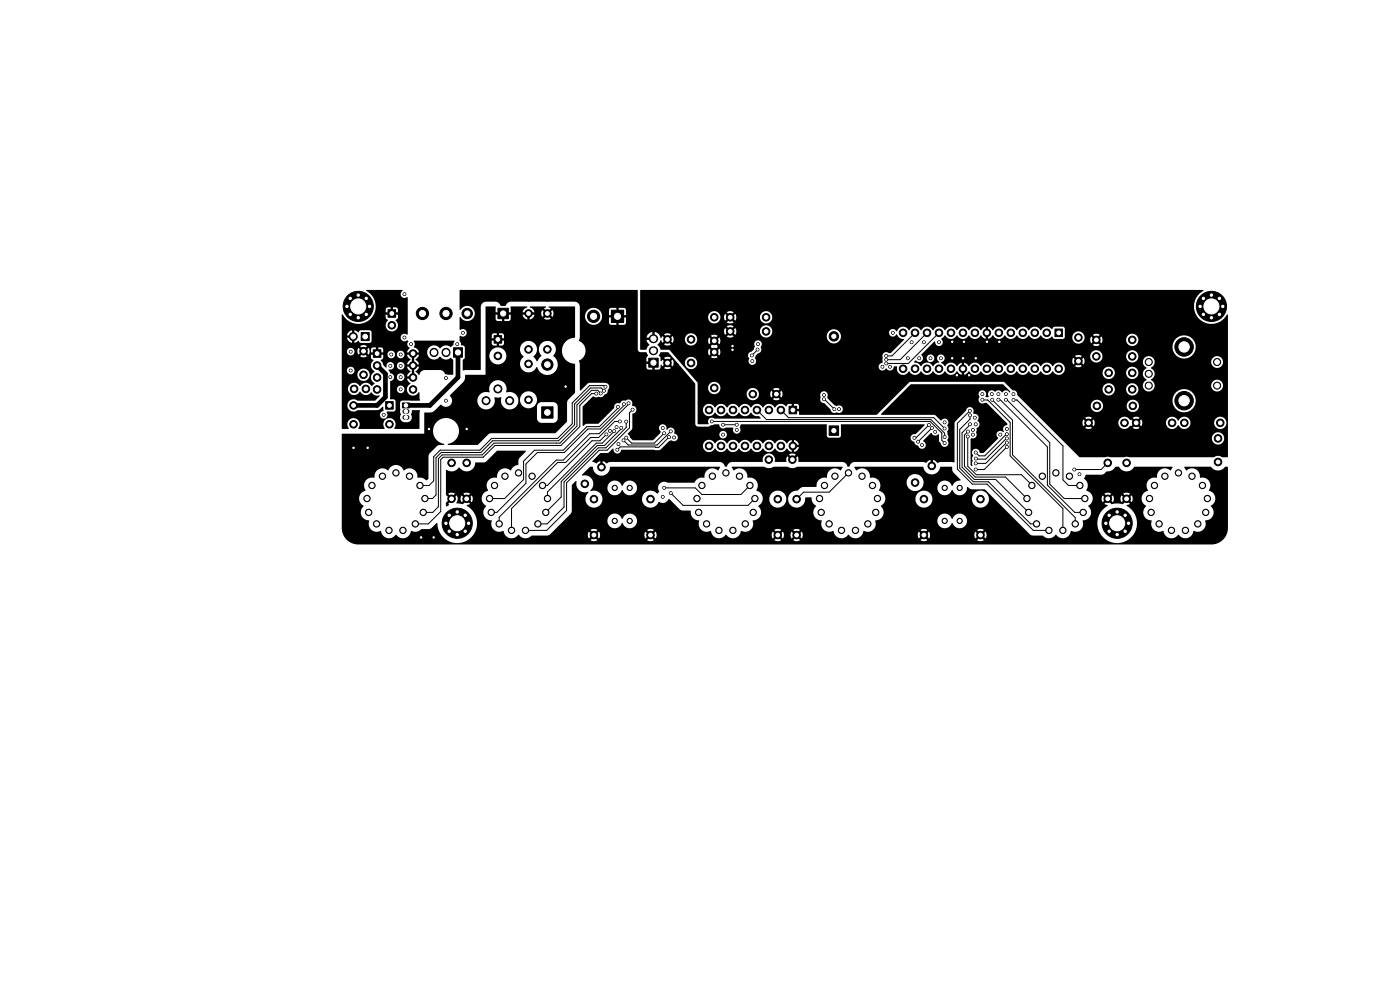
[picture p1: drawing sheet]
<svg xmlns="http://www.w3.org/2000/svg" width="297mm" height="210mm" viewBox="0 0 297 210" stroke-linecap="round" stroke-linejoin="round" font-family="sans-serif">
<g fill="#000" stroke="#000" stroke-width=".21">
<path d="M76.6 70.6h1.7v1.7h-1.7zM79.2 74.2h1.6v1.6h-1.6zM82.3 65.7h1.6v1.6h-1.6zM96.2 73.8h1.9v2h-1.9zM104.8 71.2h1.6v1.6h-1.6zM105.6 65.4h2.2v2.2h-2.2zM129.7 65.8h2.6v2.6h-2.6zM137.6 76h2v1.9h-2zM223.8 69.8h1.6v1.6h-1.6zM81.8 85.2h1.6v1.6h-1.6zM85.4 85.5h1.5v1h-1.5zM114.9 86.3h2.4v2.4h-2.4z"/>
<path d="M167.4 86.2h1.6v1.6h-1.6zM175.9 90.4h2v2h-2z"/>
<circle cx="73.6" cy="65" r=".4"/>
<circle cx="74.3" cy="66.7" r=".4"/>
<circle cx="74.3" cy="63.3" r=".4"/>
<circle cx="74.4" cy="74.6" r=".3"/>
<circle cx="74.4" cy="78.6" r=".3"/>
<circle cx="74.9" cy="71.4" r=".85"/>
<circle cx="76" cy="65" r="3.2"/>
<circle cx="76" cy="67.4" r=".4"/>
<circle cx="76" cy="62.6" r=".4"/>
<circle cx="77.1" cy="79.5" r=".8"/>
<circle cx="77.1" cy="74.5" r=".8"/>
<circle cx="77.7" cy="63.3" r=".4"/>
<circle cx="77.7" cy="66.7" r=".4"/>
<circle cx="78.4" cy="65" r=".4"/>
<circle cx="80" cy="77.5" r=".8"/>
<circle cx="82.8" cy="77.6" r=".3"/>
<circle cx="83" cy="75.2" r=".3"/>
<circle cx="83.1" cy="69" r=".8"/>
<circle cx="85" cy="75.2" r=".3"/>
<circle cx="85" cy="77.6" r=".3"/>
<circle cx="85.8" cy="62.4" r=".3"/>
<circle cx="85.8" cy="71.6" r=".3"/>
<circle cx="87.2" cy="73" r=".3"/>
<circle cx="87.6" cy="75" r=".8"/>
<circle cx="87.6" cy="77.5" r=".8"/>
<circle cx="89.6" cy="66.5" r="1.3"/>
<circle cx="94.6" cy="66.5" r="1.3"/>
<circle cx="97" cy="73" r=".3"/>
<circle cx="98.2" cy="70.6" r=".3"/>
<circle cx="99.1" cy="66.5" r="1.1"/>
<circle cx="105.6" cy="75.5" r=".8"/>
<circle cx="112.1" cy="77.2" r=".8"/>
<circle cx="112.1" cy="66.5" r=".8"/>
<circle cx="112.1" cy="74.1" r=".8"/>
<circle cx="116.1" cy="77.3" r="1.2"/>
<circle cx="116.1" cy="66.5" r=".8"/>
<circle cx="116.1" cy="74.1" r=".8"/>
<circle cx="125.9" cy="67.1" r="1.3"/>
<circle cx="141.6" cy="72" r=".8"/>
<circle cx="141.6" cy="77" r=".8"/>
<circle cx="146.6" cy="72" r=".8"/>
<circle cx="146.6" cy="77" r=".8"/>
<circle cx="151.5" cy="74.7" r=".8"/>
<circle cx="151.5" cy="72.3" r=".8"/>
<circle cx="151.5" cy="67.3" r=".8"/>
<circle cx="154.9" cy="67.3" r=".8"/>
<circle cx="154.9" cy="70.3" r=".8"/>
<circle cx="155.4" cy="73.4" r=".3"/>
<circle cx="155.4" cy="74.2" r=".3"/>
<circle cx="159.5" cy="75.4" r=".3"/>
<circle cx="159.6" cy="76.6" r=".3"/>
<circle cx="160.7" cy="74.2" r=".3"/>
<circle cx="160.8" cy="73" r=".3"/>
<circle cx="162.5" cy="67.3" r=".8"/>
<circle cx="162.5" cy="70.3" r=".8"/>
<circle cx="176.9" cy="71.3" r="1"/>
<circle cx="187.2" cy="77.8" r=".3"/>
<circle cx="188" cy="76.3" r=".3"/>
<circle cx="188" cy="77.1" r=".3"/>
<circle cx="188" cy="75.5" r=".3"/>
<circle cx="188.8" cy="77.8" r=".3"/>
<circle cx="189.4" cy="70.6" r=".3"/>
<circle cx="191.6" cy="70.6" r=".8"/>
<circle cx="191.6" cy="78.2" r=".8"/>
<circle cx="192.6" cy="76" r=".3"/>
<circle cx="193.4" cy="72.6" r=".3"/>
<circle cx="194.1" cy="70.6" r=".8"/>
<circle cx="194.1" cy="78.2" r=".8"/>
<circle cx="195" cy="76" r=".3"/>
<circle cx="196" cy="72.6" r=".3"/>
<circle cx="196.7" cy="70.6" r=".8"/>
<circle cx="196.7" cy="78.2" r=".8"/>
<circle cx="197.4" cy="76" r=".3"/>
<circle cx="199.2" cy="70.6" r=".8"/>
<circle cx="199.2" cy="78.2" r=".8"/>
<circle cx="199.2" cy="72.6" r=".3"/>
<circle cx="199.6" cy="76" r=".3"/>
<circle cx="201.7" cy="70.6" r=".8"/>
<circle cx="201.7" cy="78.2" r=".8"/>
<circle cx="202" cy="72.5" r=".3"/>
<circle cx="202" cy="76" r=".3"/>
<circle cx="203" cy="79.6" r=".3"/>
<circle cx="204.3" cy="70.6" r=".8"/>
<circle cx="204.3" cy="78.2" r=".8"/>
<circle cx="204.3" cy="76" r=".3"/>
<circle cx="204.5" cy="72.5" r=".3"/>
<circle cx="205.6" cy="79.6" r=".3"/>
<circle cx="206.8" cy="70.6" r=".8"/>
<circle cx="206.8" cy="78.2" r=".8"/>
<circle cx="207" cy="76" r=".3"/>
<circle cx="209.4" cy="70.6" r=".8"/>
<circle cx="209.4" cy="78.2" r=".8"/>
<circle cx="209.4" cy="72.5" r=".3"/>
<circle cx="211.9" cy="70.6" r=".8"/>
<circle cx="211.9" cy="78.2" r=".8"/>
<circle cx="212" cy="72.5" r=".3"/>
<circle cx="214.4" cy="70.6" r=".8"/>
<circle cx="214.4" cy="78.2" r=".8"/>
<circle cx="217" cy="70.6" r=".8"/>
<circle cx="217" cy="78.2" r=".8"/>
<circle cx="219.5" cy="70.6" r=".8"/>
<circle cx="219.5" cy="78.2" r=".8"/>
<circle cx="222.1" cy="70.6" r=".8"/>
<circle cx="222.1" cy="78.2" r=".8"/>
<circle cx="224.6" cy="78.2" r=".8"/>
<circle cx="228.8" cy="71.6" r=".8"/>
<circle cx="228.8" cy="76.6" r=".8"/>
<circle cx="232.6" cy="72.1" r=".8"/>
<circle cx="232.6" cy="75.6" r=".8"/>
<circle cx="235.2" cy="79.1" r=".8"/>
<circle cx="240.2" cy="79.1" r=".8"/>
<circle cx="240.2" cy="72.1" r=".8"/>
<circle cx="240.2" cy="75.6" r=".8"/>
<circle cx="243.7" cy="79.3" r=".75"/>
<circle cx="243.7" cy="76.8" r=".75"/>
<circle cx="251.2" cy="73.6" r="1.96"/>
<circle cx="254.6" cy="65" r=".4"/>
<circle cx="255.3" cy="63.3" r=".4"/>
<circle cx="255.3" cy="66.7" r=".4"/>
<circle cx="257" cy="65" r="3.2"/>
<circle cx="257" cy="67.4" r=".4"/>
<circle cx="257" cy="62.6" r=".4"/>
<circle cx="258.2" cy="76.8" r=".75"/>
<circle cx="258.7" cy="66.7" r=".4"/>
<circle cx="258.7" cy="63.3" r=".4"/>
<circle cx="259.4" cy="65" r=".4"/>
<circle cx="75" cy="95" r=".3"/>
<circle cx="75" cy="90" r=".8"/>
<circle cx="75" cy="86" r=".8"/>
<circle cx="75.1" cy="82.5" r=".8"/>
<circle cx="77.6" cy="82.5" r=".8"/>
<circle cx="78" cy="95" r=".3"/>
<circle cx="80" cy="80.1" r=".8"/>
<circle cx="80" cy="82.6" r=".8"/>
<circle cx="81.4" cy="88" r=".3"/>
<circle cx="82.6" cy="90" r=".8"/>
<circle cx="82.8" cy="80" r=".3"/>
<circle cx="85" cy="80" r=".3"/>
<circle cx="85" cy="82.6" r=".3"/>
<circle cx="87.6" cy="82.6" r=".8"/>
<circle cx="87.6" cy="80.1" r=".8"/>
<circle cx="91" cy="91" r=".3"/>
<circle cx="94.6" cy="85" r=".3"/>
<circle cx="94.6" cy="80.2" r=".3"/>
<circle cx="95.8" cy="98.2" r=".8"/>
<circle cx="99" cy="98.2" r=".8"/>
<circle cx="99" cy="91" r=".3"/>
<circle cx="103.1" cy="85" r=".85"/>
<circle cx="105.6" cy="82.5" r=".85"/>
<circle cx="108.1" cy="85" r=".85"/>
<circle cx="112.1" cy="84.8" r=".8"/>
<circle cx="120" cy="82" r=".3"/>
<circle cx="126.5" cy="83.5" r=".3"/>
<circle cx="127.4" cy="83.5" r=".3"/>
<circle cx="127.6" cy="99.1" r=".8"/>
<circle cx="128.1" cy="82.9" r=".3"/>
<circle cx="128.4" cy="82" r=".3"/>
<circle cx="128.6" cy="92.1" r=".3"/>
<circle cx="129.4" cy="91.4" r=".3"/>
<circle cx="130.3" cy="91.4" r=".3"/>
<circle cx="130.8" cy="90.6" r=".3"/>
<circle cx="131" cy="95.4" r=".3"/>
<circle cx="131.1" cy="86.3" r=".3"/>
<circle cx="131.2" cy="94.2" r=".3"/>
<circle cx="131.5" cy="89.4" r=".3"/>
<circle cx="131.8" cy="90.7" r=".3"/>
<circle cx="132.3" cy="93.4" r=".3"/>
<circle cx="132.4" cy="85.8" r=".3"/>
<circle cx="132.8" cy="92.8" r=".3"/>
<circle cx="132.8" cy="89.4" r=".3"/>
<circle cx="133.3" cy="85.5" r=".3"/>
<circle cx="134.2" cy="86.9" r=".3"/>
<circle cx="140.6" cy="90.8" r=".3"/>
<circle cx="140.9" cy="91.9" r=".3"/>
<circle cx="141.9" cy="92.7" r=".3"/>
<circle cx="142.3" cy="91.5" r=".3"/>
<circle cx="143" cy="92.8" r=".3"/>
<circle cx="150.4" cy="87" r=".8"/>
<circle cx="150.4" cy="94.6" r=".8"/>
<circle cx="151" cy="89.4" r=".3"/>
<circle cx="151.5" cy="82.3" r=".8"/>
<circle cx="153" cy="87" r=".8"/>
<circle cx="153" cy="94.6" r=".8"/>
<circle cx="153.4" cy="92.2" r=".3"/>
<circle cx="153.4" cy="90.1" r=".3"/>
<circle cx="155.5" cy="94.6" r=".8"/>
<circle cx="155.5" cy="87" r=".8"/>
<circle cx="156.3" cy="91.2" r=".3"/>
<circle cx="156.3" cy="90.1" r=".3"/>
<circle cx="158" cy="87" r=".8"/>
<circle cx="158" cy="94.6" r=".8"/>
<circle cx="159.7" cy="83.6" r=".8"/>
<circle cx="160.6" cy="87" r=".8"/>
<circle cx="160.6" cy="94.6" r=".8"/>
<circle cx="163.1" cy="97.5" r=".8"/>
<circle cx="163.1" cy="87" r=".8"/>
<circle cx="163.1" cy="94.6" r=".8"/>
<circle cx="164.7" cy="83.6" r=".8"/>
<circle cx="165.7" cy="94.6" r=".8"/>
<circle cx="165.7" cy="87" r=".8"/>
<circle cx="168.1" cy="97.5" r=".8"/>
<circle cx="168.2" cy="94.6" r=".8"/>
<circle cx="174.8" cy="83.8" r=".3"/>
<circle cx="174.8" cy="84.7" r=".3"/>
<circle cx="177" cy="86.8" r=".3"/>
<circle cx="178" cy="86.8" r=".3"/>
<circle cx="194" cy="92.9" r=".3"/>
<circle cx="194.8" cy="93.7" r=".3"/>
<circle cx="195.6" cy="94.4" r=".3"/>
<circle cx="197.1" cy="90.1" r=".3"/>
<circle cx="197.7" cy="98.8" r=".8"/>
<circle cx="197.7" cy="90.8" r=".3"/>
<circle cx="198.4" cy="91.6" r=".3"/>
<circle cx="200.4" cy="92.7" r=".3"/>
<circle cx="200.4" cy="94" r=".3"/>
<circle cx="200.4" cy="90.9" r=".3"/>
<circle cx="200.4" cy="89.6" r=".3"/>
<circle cx="205.3" cy="92.6" r=".3"/>
<circle cx="205.3" cy="91.5" r=".3"/>
<circle cx="205.7" cy="87.2" r=".3"/>
<circle cx="205.8" cy="90" r=".3"/>
<circle cx="205.8" cy="88.1" r=".3"/>
<circle cx="206.4" cy="92.2" r=".3"/>
<circle cx="206.4" cy="91.2" r=".3"/>
<circle cx="206.8" cy="88.6" r=".3"/>
<circle cx="207" cy="90" r=".3"/>
<circle cx="207" cy="98.3" r=".3"/>
<circle cx="207" cy="99.6" r=".3"/>
<circle cx="207" cy="96" r=".3"/>
<circle cx="207" cy="97.3" r=".3"/>
<circle cx="208.4" cy="84.8" r=".3"/>
<circle cx="208.4" cy="83.6" r=".3"/>
<circle cx="210.4" cy="83.6" r=".3"/>
<circle cx="210.5" cy="84.8" r=".3"/>
<circle cx="211.8" cy="84.8" r=".3"/>
<circle cx="211.8" cy="83.6" r=".3"/>
<circle cx="212.2" cy="92.2" r=".3"/>
<circle cx="213.4" cy="84.8" r=".3"/>
<circle cx="213.4" cy="83.6" r=".3"/>
<circle cx="213.6" cy="91" r=".3"/>
<circle cx="213.6" cy="92.1" r=".3"/>
<circle cx="213.6" cy="94.8" r=".3"/>
<circle cx="213.6" cy="93" r=".3"/>
<circle cx="213.6" cy="93.9" r=".3"/>
<circle cx="215" cy="83.6" r=".3"/>
<circle cx="215" cy="84.9" r=".3"/>
<circle cx="227.9" cy="99.6" r=".3"/>
<circle cx="230.9" cy="89.7" r=".8"/>
<circle cx="232.7" cy="86.1" r=".8"/>
<circle cx="235" cy="98.2" r=".8"/>
<circle cx="235.2" cy="82.6" r=".8"/>
<circle cx="238.6" cy="89.7" r=".8"/>
<circle cx="239" cy="98.2" r=".8"/>
<circle cx="240.2" cy="82.6" r=".8"/>
<circle cx="240.3" cy="86.1" r=".8"/>
<circle cx="241" cy="89.7" r=".8"/>
<circle cx="243.7" cy="81.8" r=".75"/>
<circle cx="248.6" cy="89.7" r=".8"/>
<circle cx="251.2" cy="85" r="1.96"/>
<circle cx="251.3" cy="89.7" r=".8"/>
<circle cx="258.2" cy="81.8" r=".75"/>
<circle cx="258.4" cy="98" r=".8"/>
<circle cx="258.4" cy="93" r=".8"/>
<circle cx="258.9" cy="89.7" r=".8"/>
<circle cx="77.9" cy="105.8" r=".67"/>
<circle cx="78.2" cy="108.7" r=".67"/>
<circle cx="78.9" cy="103" r=".67"/>
<circle cx="79.9" cy="111.1" r=".67"/>
<circle cx="81.1" cy="101" r=".67"/>
<circle cx="82.5" cy="112.5" r=".67"/>
<circle cx="84" cy="100.3" r=".67"/>
<circle cx="85.5" cy="112.5" r=".67"/>
<circle cx="86.9" cy="101" r=".67"/>
<circle cx="88.1" cy="111.1" r=".67"/>
<circle cx="89.1" cy="103" r=".67"/>
<circle cx="89.3" cy="114" r=".3"/>
<circle cx="89.8" cy="108.7" r=".67"/>
<circle cx="90.1" cy="105.8" r=".67"/>
<circle cx="92" cy="114" r=".3"/>
<circle cx="94.6" cy="111" r=".4"/>
<circle cx="95.3" cy="109.3" r=".4"/>
<circle cx="95.3" cy="112.7" r=".4"/>
<circle cx="95.8" cy="105.8" r=".8"/>
<circle cx="97" cy="111" r="3.2"/>
<circle cx="97" cy="113.4" r=".4"/>
<circle cx="97" cy="108.6" r=".4"/>
<circle cx="98.7" cy="109.3" r=".4"/>
<circle cx="98.7" cy="112.7" r=".4"/>
<circle cx="99" cy="105.8" r=".8"/>
<circle cx="99.4" cy="111" r=".4"/>
<circle cx="103.9" cy="105.8" r=".67"/>
<circle cx="104.2" cy="108.7" r=".67"/>
<circle cx="104.9" cy="103" r=".67"/>
<circle cx="105.9" cy="111.1" r=".67"/>
<circle cx="107.1" cy="101" r=".67"/>
<circle cx="108.5" cy="112.5" r=".67"/>
<circle cx="110" cy="100.3" r=".67"/>
<circle cx="111.5" cy="112.5" r=".67"/>
<circle cx="112.9" cy="101" r=".67"/>
<circle cx="114.1" cy="111.1" r=".67"/>
<circle cx="115.1" cy="103" r=".67"/>
<circle cx="115.8" cy="108.7" r=".67"/>
<circle cx="116.1" cy="105.8" r=".67"/>
<circle cx="124.1" cy="102.6" r=".8"/>
<circle cx="126" cy="105.9" r=".8"/>
<circle cx="126" cy="113.5" r=".8"/>
<circle cx="130.4" cy="110.5" r=".55"/>
<circle cx="130.4" cy="103.5" r=".55"/>
<circle cx="133.6" cy="110.5" r=".55"/>
<circle cx="133.6" cy="103.5" r=".55"/>
<circle cx="138" cy="105.9" r=".8"/>
<circle cx="138" cy="113.5" r=".8"/>
<circle cx="140.6" cy="105.4" r=".3"/>
<circle cx="140.9" cy="103.5" r=".3"/>
<circle cx="142.3" cy="104.6" r=".3"/>
<circle cx="147.9" cy="105.8" r=".67"/>
<circle cx="148.2" cy="108.7" r=".67"/>
<circle cx="148.9" cy="103" r=".67"/>
<circle cx="149.9" cy="111.1" r=".67"/>
<circle cx="151.1" cy="101" r=".67"/>
<circle cx="152.5" cy="112.5" r=".67"/>
<circle cx="154" cy="100.3" r=".67"/>
<circle cx="155.5" cy="112.5" r=".67"/>
<circle cx="156.9" cy="101" r=".67"/>
<circle cx="158.1" cy="111.1" r=".67"/>
<circle cx="159.1" cy="103" r=".67"/>
<circle cx="159.8" cy="108.7" r=".67"/>
<circle cx="160.1" cy="105.8" r=".67"/>
<circle cx="165" cy="105.9" r=".8"/>
<circle cx="165" cy="113.5" r=".8"/>
<circle cx="169" cy="113.5" r=".8"/>
<circle cx="169" cy="105.9" r=".8"/>
<circle cx="173.9" cy="105.8" r=".67"/>
<circle cx="174.2" cy="108.7" r=".67"/>
<circle cx="174.9" cy="103" r=".67"/>
<circle cx="175.9" cy="111.1" r=".67"/>
<circle cx="177.1" cy="101" r=".67"/>
<circle cx="178.5" cy="112.5" r=".67"/>
<circle cx="180" cy="100.3" r=".67"/>
<circle cx="181.5" cy="112.5" r=".67"/>
<circle cx="182.9" cy="101" r=".67"/>
<circle cx="184.1" cy="111.1" r=".67"/>
<circle cx="185.1" cy="103" r=".67"/>
<circle cx="185.8" cy="108.7" r=".67"/>
<circle cx="186.1" cy="105.8" r=".67"/>
<circle cx="194.1" cy="102.4" r=".8"/>
<circle cx="196" cy="105.9" r=".8"/>
<circle cx="196" cy="113.5" r=".8"/>
<circle cx="200.4" cy="110.5" r=".55"/>
<circle cx="200.4" cy="103.5" r=".55"/>
<circle cx="203.6" cy="110.5" r=".55"/>
<circle cx="203.6" cy="103.5" r=".55"/>
<circle cx="208" cy="113.5" r=".8"/>
<circle cx="208" cy="105.9" r=".8"/>
<circle cx="217.9" cy="105.8" r=".67"/>
<circle cx="218.2" cy="108.7" r=".67"/>
<circle cx="218.9" cy="103" r=".67"/>
<circle cx="219.9" cy="111.1" r=".67"/>
<circle cx="221.1" cy="101" r=".67"/>
<circle cx="222.5" cy="112.5" r=".67"/>
<circle cx="224" cy="100.3" r=".67"/>
<circle cx="225.5" cy="112.5" r=".67"/>
<circle cx="226.9" cy="101" r=".67"/>
<circle cx="228.1" cy="111.1" r=".67"/>
<circle cx="229" cy="100.6" r=".3"/>
<circle cx="229.1" cy="103" r=".67"/>
<circle cx="229.8" cy="108.7" r=".67"/>
<circle cx="230.1" cy="105.8" r=".67"/>
<circle cx="234.6" cy="111" r=".4"/>
<circle cx="235" cy="105.8" r=".8"/>
<circle cx="235.3" cy="109.3" r=".4"/>
<circle cx="235.3" cy="112.7" r=".4"/>
<circle cx="237" cy="111" r="3.2"/>
<circle cx="237" cy="113.4" r=".4"/>
<circle cx="237" cy="108.6" r=".4"/>
<circle cx="238.7" cy="109.3" r=".4"/>
<circle cx="238.7" cy="112.7" r=".4"/>
<circle cx="239" cy="105.8" r=".8"/>
<circle cx="239.4" cy="111" r=".4"/>
<circle cx="243.9" cy="105.8" r=".67"/>
<circle cx="244.2" cy="108.7" r=".67"/>
<circle cx="244.9" cy="103" r=".67"/>
<circle cx="245.9" cy="111.1" r=".67"/>
<circle cx="247.1" cy="101" r=".67"/>
<circle cx="248.5" cy="112.5" r=".67"/>
<circle cx="250" cy="100.3" r=".67"/>
<circle cx="251.5" cy="112.5" r=".67"/>
<circle cx="252.9" cy="101" r=".67"/>
<circle cx="254.1" cy="111.1" r=".67"/>
<circle cx="255.1" cy="103" r=".67"/>
<circle cx="255.8" cy="108.7" r=".67"/>
<circle cx="256.1" cy="105.8" r=".67"/>
</g>
<path d="M85.9 87.3h.4M85.9 88.5h.4" fill="none" stroke="#000" stroke-width="1.1"/>
<path d="M92.1 74.7v.1M94.6 74.7v.1M138.6 74.4h.1M138.6 71.9h.1" fill="none" stroke="#000" stroke-width="1.9"/>
<g fill="none" stroke="#000" stroke-width=".21">
<path d="M160.7 74.2l-1.2 1.2M194.1 70.6l-4.9 4.9h-1.2M196.7 70.6l-5.7 5.7h-3M199.2 70.6l-6.5 6.5h-4.7M126.5 83.5h-1l-2.5 2.5v4.5l-4 4h-14l-2.5 2.5h-8.5l-.5 .5v11l-2.6 2.6h-2.8M127.4 83.5l-.6-.7h-1.3l-3.1 3.1v4.5l-3.6 3.6h-14l-2.5 2.5h-8.5l-.8 .8v10.2l-1.2 1.2h-2M128.1 82.9l-.6-.6h-2.2l-3.4 3.4v4.4l-3.4 3.4h-14l-2.5 2.5h-8.4l-1.1 1.1v7.9l-.8 .8h-1.6M128.4 82l-.2-.2h-3.1l-3.7 3.7v4.4l-3.1 3.1h-14l-2.5 2.5h-8.4l-1.4 1.4v5.1l-1 1h-1.9M128.6 92.1l-1.3 1.4h-1.7l-9.5 9.5h-1M130.3 91.4l-2.5 2.6h-1.3l-10.4 10.4v1.4M131.1 86.3v.3l-3.9 3.9h-2.7l-5 5h-6.1l-2.3 2.3v3.9l-4.1 4.1h-3.1M131.5 89.4h-1.1l-3.4 3.4h-1.7l-5.3 5.3h-1.7l-9.8 9.8v4.6"/>
<path d="M131.8 90.7v.2l-3.6 3.6h-1.5l-7.6 7.7v3.2l-3.3 3.3M132.4 85.8v.2l-5 5h-2.7l-5 5h-5.7l-2.4 2.4v4.1l-6.2 6.2h-1.2M132.8 89.4v1.3l-4.3 4.3h-1.6l-7.2 7.3v5.2l-3.6 3.6h-2M133.3 85.5v.2l-6.2 6.3h-2l-5.6 5.6h-1.5l-12.1 12.1v1.4M134.2 86.9l-.7 .7v3.2l-4.7 4.7h-1.7l-6.9 6.9v5.9l-4.2 4.2h-4.5M140.9 91.9l-2.1 2.1h-4.8l-1.2-1.2M141.9 92.7l-2.2 2.2-8.1-.1-.6 .6M142.3 91.5l-2.9 2.9h-6.1l-1-1M151 89.4h46.3l2.5 2.5v1.5l.6 .6M153.4 90.1h2.9M160.6 87l2 2h34.9l2.9 2.9v.8M165.7 87l1.6 1.6h30.8l2.3 2.3"/>
<path d="M174.8 84.7l2.2 2.1M194.8 93.7h.1M197.1 90.1l-2.8 2.8h-.3M197.7 90.8l-2.9 2.9M205.3 92.6v6.3l1.8 1.8h9.6l2.2 2.3M205.4 91.5l-.8 .8v6.6l2.3 2.3h6.4l4.6 4.6M205.7 87.2l-2.6 2.6v9.7l3.2 3.2h3.1l9.8 9.8h3.3M205.7 87.2h.1M205.8 88.1v.8l-2.2 2.2v8.2l2.9 2.9h3.2l8.9 8.9h1.3M205.8 90l-1.7 1.8v7.3l2.6 2.6h4.5l7 7M208.4 84.9h1.2l4.7 4.7v7.1l11.2 11.2v4.6M210.5 84.8l4.3 4.3v7.4l13.3 13.3v1.3"/>
<path d="M211.8 84.9h.5l9.9 9.9v8.1l5.8 5.8h1.8M213.6 84.9l-.2-.1h.2l9.1 9.1v8.8l3.1 3.1h4.3M213.6 93l-4.5 4.4h-2l-.1-.1M213.6 94.8l-4.8 4.8h-1.8M213.6 93.9l-4.5 4.4h-2.1M213.6 92.1l-4.7 4.6h-1.2l-.7-.7M215 84.9h.8l9.7 9.7v7.2l1.2 1.2h2.4M235 98.2l-1.4 1.4h-5.7M90.5 103h.1M142.3 104.6l2.6 2.6h13.8l1.4-1.4M159.1 103l-1.9 1.9h-8.3l-1.4-1.4h-6.6M180 100.3l-4.1 4.1h-5.4l-1.5 1.5"/>
</g>
<path d="M80 77.5l1.8 1.8v4.9l-1.8 1.8h-5M97.2 74.8v5.2l-6 6h-5.1" fill="none" stroke="#000" stroke-width="1"/>
<path d="M77.7 61.6l7.6-.1 .1 .1a.82 .82 0 0 0-.3 1.2 .82 .82 0 0 0 1.2 .2l.2 .1v7.8l-.1 .1-.3-.1a.81 .81 0 0 0-1.1 .8 .81 .81 0 0 0 1.3 .5l.3 .1a.89 .89 0 0 0 .3 1.4v.2l-.6 .8h1v.6h-1l.3 .5 .5 .5-.5 .4-.3 .6h1v.5h-1l.3 .6 .5 .4-.5 .4-.3 .6h1v.5h-1l.8 1.1a1.34 1.34 0 0 0-.4 2.2 1.34 1.34 0 0 0 2.2-.4l.1 .1v1.7h-3.7l-.3 .1-.1 .3v2l.1 .6a1.03 1.03 0 0 0 .8 1.6l.8-.1a1.14 1.14 0 0 0 .6-1.7l.2-.8 1.7 .1-.2 3.9h-5.2l-.1-.1a1.33 1.33 0 0 0-.1-1.9 1.33 1.33 0 0 0-1.9 .1 1.33 1.33 0 0 0 0 1.8l-5.5 .1-.1-.1a1.33 1.33 0 0 0-.2-1.9 1.33 1.33 0 0 0-1.8 .1 1.33 1.33 0 0 0 0 1.8l-1.4 .1-.1-.1v-4.9h1.2a1.33 1.33 0 0 0 .8 1.2 1.33 1.33 0 0 0 1.4-.2h4.2l.5-.2 .6-.5 .1 .1v.8a.81 .81 0 0 0-.7 1 .81 .81 0 0 0 1.1 .5 .81 .81 0 0 0 .3-1.2l.1-.2h1.4l.4-.3v-2l-.4-.3-.8-.1 .1-2h1.4v.2a.81 .81 0 0 0 1.3 .4 .81 .81 0 0 0-.2-1.3 .81 .81 0 0 0-1.1 .7h-1.4v-1.8a.81 .81 0 0 0 .8-.8h.6v.2a.8 .8 0 0 0 1.3 .4 .8 .8 0 0 0-.2-1.3 .8 .8 0 0 0-1.1 .7h-.6v-.2a1 1 0 0 0-.8-.7l-.4-.6 .2-.1a.81 .81 0 0 0 1-.8h.6v.2a.8 .8 0 0 0 1.3 .4 .8 .8 0 0 0-.2-1.3 .8 .8 0 0 0-1.1 .7h-.6v-.2a.84 .84 0 0 0-1.1-.5 .84 .84 0 0 0-.5 1.1l-.7-.5-.2-.6-.3-.4 .4-.5 .1-.7h-1l1.9-.1a.81 .81 0 0 0 .8 .8 .81 .81 0 0 0 .8-.8h.4v.2a.81 .81 0 0 0 1.3 .4 .81 .81 0 0 0-.2-1.3 .81 .81 0 0 0-1.1 .7h-.4v-.2a.81 .81 0 0 0-.9-.6 .81 .81 0 0 0-.7 .8h-1.9v-.5h1v-.6l-.3-.3-.7-.1v1h-.6v-1l-.7 .1-.3 .3v.6h1v.6h-1l.1 .7 .4 .5a1.4 1.4 0 0 0 .3 2.3 1.42 1.42 0 0 0-.8 1.3 1.42 1.42 0 0 0 .8 1.3l-.7 .5a1.41 1.41 0 0 0-2.4 0 1.34 1.34 0 0 0-2.1-.4 1.34 1.34 0 0 0 0 2.1 1.34 1.34 0 0 0 2.1-.5 1.45 1.45 0 0 0 2.4 .1l.1 .1a1.53 1.53 0 0 0 1.6 .6l-.9 1.1h-3.8a1.3 1.3 0 0 0-1.4-.2 1.3 1.3 0 0 0-.7 1.2h-1.2v-6.5h3.3v.2a1.31 1.31 0 0 0 2.1 .8 1.31 1.31 0 0 0-.2-2.2 1.31 1.31 0 0 0-1.9 1.2h-3.3v-.9h1.1v.2a.81 .81 0 0 0 1.3 .4 .81 .81 0 0 0-.1-1.3 .81 .81 0 0 0-1.2 .7h-1.1v-4h1.1v.2a.8 .8 0 0 0 .9 .6 .8 .8 0 0 0 .7-.9h.6l.2 .7 .7-.7 .4 .4-.7 .7a1.28 1.28 0 0 0 1.4 0l-.6-.7 .3-.4 .7 .7 .1-.3 .1-.6-.2-.5-.7 .7-.3-.4 .6-.7a1.28 1.28 0 0 0-1.4 0l.7 .7-.4 .4-.7-.7-.2 .7h-.6a.8 .8 0 0 0-.9-.7 .8 .8 0 0 0-.7 .8h-1.1v-3.5h2v.6h-.9l.3 .6 .6 .4h.2v-.9h.5v.9l.8-.4 .5 .4h1.9l.4-.3v-2l-.4-.3-1.8-.1-.6 .5-.8-.4v.9h-.5v-.9l-.6 .3-.5 .7h-1.1v-2.1h9.3a1.34 1.34 0 0 0 2 1.1 1.34 1.34 0 0 0 .1-2.2l.5-.4v-.8h-1v-.4h1v-.8l-.4-.3h-.6v1h-.5v-1h-.7l-.3 .3-.1 .8h1v.4h-1l.1 .8 .4 .4-.4 .7-.1 .4h-9.3l.1-2.3a4.3 4.3 0 0 0 3.4 2 3.8 3.8 0 0 0 3.6-2.9 3.8 3.8 0 0 0-1.9-4.2zM87.4 77.9h.5v1.9h-.5zM87.4 75.3h.5v1.9h-.5zM87.8 72.3h8.5l.1 .1-.1 .3a.89 .89 0 0 1-.7 .9 1.57 1.57 0 0 0-2.3 .3 1.51 1.51 0 0 0-2.2-.2 1.51 1.51 0 0 0 0 2.3 1.51 1.51 0 0 0 2.3-.4 1.62 1.62 0 0 0 2.3 .3l.5 .5v3l-.2 .1h-1.1a.69 .69 0 0 1-.8-.6l-.8-.4h-3.2a1.27 1.27 0 0 0-1.2 1.1l-.8-.8 .5-.4 .3-.6h-1v-.5h1l-.3-.6-.5-.4 .5-.5 .3-.5h-1v-.6h1a1.57 1.57 0 0 0-1.1-1.1v-.1a.97 .97 0 0 0 0-1.2zM72.5 92.1l17.5-.1v-4.4l1.8-.2 1.8-1.6a1.32 1.32 0 0 0 1.4 .4 1.32 1.32 0 0 0 .9-1.2h5.4v.3a1.89 1.89 0 0 0 2.3 1.5 1.89 1.89 0 0 0 1.3-2.5h1.5a1.86 1.86 0 0 0 1.5 2.5 1.86 1.86 0 0 0 2.1-2h.3v.3a1.8 1.8 0 0 0 2.9 1.1h.7v2.6a.99 .99 0 0 0 1 .9h2.6l.5-.3 .3-.6v-2.9l-.4-.4-.4-.2h-2.6l-.7 .3-.3 .6h-.7a1.8 1.8 0 0 0-.3-3 1.8 1.8 0 0 0-2.6 1.6l-.3-.1a1.94 1.94 0 0 0-2.6-1.5 1.91 1.91 0 0 0-1.8-2.6 1.91 1.91 0 0 0-1.8 2.6 1.95 1.95 0 0 0-2.5 1.8h-5.4l-.5-1.1 2.9-2.9 .3-.6 .1-.9h4.3v-4h.8v.3a1.8 1.8 0 0 0 2.7 1.3 1.8 1.8 0 0 0 .3-3h3.5l.2 .8 .6 .8a1.84 1.84 0 0 0-.1 2.9 1.84 1.84 0 0 0 2.9-.8 2.27 2.27 0 0 0 3.5 1.4 2.27 2.27 0 0 0 0-3.8 1.83 1.83 0 0 0 0-2.6 1.83 1.83 0 0 0-2.7 .1 1.83 1.83 0 0 0 .2 2.6l-1 1.2-.7-1.1a1.81 1.81 0 0 0-.2-3.1 1.81 1.81 0 0 0-2.7 1.6h-3.6a1.81 1.81 0 0 0-1.9-.2 1.81 1.81 0 0 0-1 1.6h-.8v-4.3h1.3v.5h1v.6h-1l.1 .7 .4 .3h.6v-1h.5v1l.9-.1 .1-.9h-1v-.6h1v-.5l-.2-.4-.8-.1v1h-.5v-1l-.8 .1-.3 .4h-1.3v-6.1l2.1-.1v1.3h1.1v.4h-1.1v1l.5 .4h.9v-1.1h.5v1.1h.9l.3-.1 .1-.3v-1h-1.1v-.4h1.1l.1-1.3h3.4v.2a1.28 1.28 0 0 0-1 1.1h1v.4h-1l.3 .6 .6 .4 .2 .1v-1h.5v1a1.29 1.29 0 0 0 1-1.1h-1v-.4h1l-.3-.6-.7-.5v-.2h3.4v.2l-.4 .2 .7 .7-.4 .4-.7-.7a1.28 1.28 0 0 0 0 1.4l.7-.7 .4 .4-.6 .7a1.28 1.28 0 0 0 1.3 0l-.6-.7 .3-.4 .7 .7 .2-.9-.2-.5-.7 .7-.3-.4 .6-.7-.4-.2v-.2h5.5v6.6a2.8 2.8 0 0 0-2.7 2.9 2.8 2.8 0 0 0 2.8 2.7v6.1l-1.4 1.5-.3 .4v4.2l-2.4 2.5h-13.7l-.6 .3-2.3 2.2h-6.2l-.1-.2a2.77 2.77 0 0 0 2.4-3.4 2.77 2.77 0 0 0-3.8-1.8 2.77 2.77 0 0 0-1.2 4 3.7 3.7 0 0 0 1.9 1.2l-.1 .2-1.4 .1-1.7 1.8-.2 .5v4.7l-.3 .3h-.3a2.61 2.61 0 0 0-1.8-.5 1.73 1.73 0 0 0-.9-1.8 1.73 1.73 0 0 0-2 .3 1.76 1.76 0 0 0-1.6-1.2 1.76 1.76 0 0 0-1.7 1.2 1.76 1.76 0 0 0-2-.3 1.76 1.76 0 0 0-.9 1.8 1.7 1.7 0 0 0-1.8 .7 1.7 1.7 0 0 0-.1 1.9v.1a1.81 1.81 0 0 0-1.3 1.5 1.81 1.81 0 0 0 .9 1.9 1.76 1.76 0 0 0-.4 1.9 1.76 1.76 0 0 0 1.6 1.1 1.76 1.76 0 0 0 .5 2 1.76 1.76 0 0 0 2 .2 1.76 1.76 0 0 0 1.3 1.5 1.76 1.76 0 0 0 1.9-.7 1.75 1.75 0 0 0 1.9 .7 1.75 1.75 0 0 0 1.3-1.5 1.88 1.88 0 0 0 2.2-.4h1.9l1.4-1.3a4.3 4.3 0 0 0 6.4 3.7 4.3 4.3 0 0 0-.1-7.4l.7-.3-.7-.7 .4-.3 .7 .6a1.28 1.28 0 0 0 0-1.4l-.7 .7-.4-.4 .7-.7-.3-.1-.6-.1-.5 .2 .7 .7-.4 .4-.7-.7a1.28 1.28 0 0 0 0 1.4l.7-.6 .4 .3-.8 .8-1.3-.2-.1-.2a1.28 1.28 0 0 0 .1-1.5l-.7 .7-.4-.4 .7-.7a1.29 1.29 0 0 0-1.4 0l.7 .7-.4 .4-.8-.8v-5.2l.1-.1a2.34 2.34 0 0 0 2.8-.5 1.86 1.86 0 0 0 2.1 .7 1.86 1.86 0 0 0 1.3-1.8h1.7l.5-.2 2.4-2.3h6v.2l-1.4 1.5-.2 1.3a1.93 1.93 0 0 0-1.6 1.2 1.76 1.76 0 0 0-2-.3 1.76 1.76 0 0 0-.9 1.8 1.7 1.7 0 0 0-1.8 .7 1.7 1.7 0 0 0-.1 1.9v.1a1.81 1.81 0 0 0-1.3 1.5 1.81 1.81 0 0 0 .9 1.9 1.76 1.76 0 0 0-.4 1.9 1.76 1.76 0 0 0 1.6 1.1 1.76 1.76 0 0 0 .5 2 1.76 1.76 0 0 0 2 .2 1.76 1.76 0 0 0 1.3 1.5 1.76 1.76 0 0 0 1.9-.7 1.73 1.73 0 0 0 2.7 .2l12-.1 .2 .7 .7-.7 .4 .4-.7 .7 .7 .2 .7-.2-.7-.7 .4-.4 .7 .7 .2-.7h9.4l.2 .7 .7-.7 .4 .4-.7 .7a1.28 1.28 0 0 0 1.4 0l-.7-.7 .4-.4 .7 .7 .1-.3 .1-.6-.2-.5-.7 .7-.4-.4 .7-.7a1.28 1.28 0 0 0-1.4 0l.7 .7-.4 .4-.7-.7-.2 .7h-9.4l-.2-.7-.7 .7-.4-.4 .7-.7-.7-.2-.7 .2 .7 .7-.4 .4-.7-.7-.2 .7h-8.2l3.1-3h9.3v.2a1.61 1.61 0 0 0 1.5 1.4 1.61 1.61 0 0 0 1.6-1.2 1.56 1.56 0 0 0 2.1 1.1 1.56 1.56 0 0 0 .7-2.3 1.56 1.56 0 0 0-2.3-.3l-.6 .7a1.58 1.58 0 0 0-1.7-1.1 1.58 1.58 0 0 0-1.3 1.5h-9.3l1.6-1.8 .1-5.8 .8-.8h.2a1.91 1.91 0 0 0 2.5 2.3v.1a1.81 1.81 0 0 0 .5 3 1.81 1.81 0 0 0 2.5-1.6 1.81 1.81 0 0 0-2.5-1.7l-.1-.2 .4-.5h3.3a1.61 1.61 0 0 0 1.3 1.6 1.61 1.61 0 0 0 1.8-1.2 1.57 1.57 0 0 0 2.1 1.1 1.57 1.57 0 0 0 .8-2.1 1.57 1.57 0 0 0-2.2-.7l-.7 .9a1.62 1.62 0 0 0-1.7-1.1 1.62 1.62 0 0 0-1.4 1.5l-3.2-.1a1.86 1.86 0 0 0-.3-2 1.86 1.86 0 0 0-1.9-.5v-.2l1.6-1.7h.6a1.87 1.87 0 0 0 1.9 1.9 1.87 1.87 0 0 0 1.9-1.9h23.2v.2l-.4 .6a1.76 1.76 0 0 0-2-.3 1.76 1.76 0 0 0-.9 1.8 1.89 1.89 0 0 0-2.1 1.1h-5.7a1.35 1.35 0 0 0-1.7 .3 1.35 1.35 0 0 0-.1 1.6l-.4 .4a1.83 1.83 0 0 0-2.8 .1 1.83 1.83 0 0 0 .6 2.7 1.83 1.83 0 0 0 2.6-1 1.46 1.46 0 0 0 2.1-.7l2.4 2.3 .5 .2h1.6l.2 .1a1.78 1.78 0 0 0 1.7 2 1.76 1.76 0 0 0 .5 2 1.76 1.76 0 0 0 2 .2 1.76 1.76 0 0 0 1.3 1.5 1.76 1.76 0 0 0 1.9-.7 1.72 1.72 0 0 0 2.8 .1h6.9l.2 .7 .7-.7 .4 .4-.7 .7a1.28 1.28 0 0 0 1.4 0l-.7-.7 .4-.4 .7 .7 .2-.7h1.4l.2 .7 .7-.7 .4 .4-.7 .7a1.29 1.29 0 0 0 1.4 0l-.7-.7 .4-.4 .7 .7 .1-.3 .1-.6-.2-.5-.7 .7-.4-.4 .7-.7a1.28 1.28 0 0 0-1.4 0l.7 .7-.4 .4-.7-.7-.2 .7h-1.4l-.2-.7-.7 .7-.4-.4 .7-.7a1.28 1.28 0 0 0-1.4 0l.7 .7-.4 .4-.7-.7-.2 .7h-6.9l.4-.8a1.81 1.81 0 0 0 2-.3 1.81 1.81 0 0 0 .5-2 1.76 1.76 0 0 0 1.7-1.1 1.76 1.76 0 0 0-.5-2v-.1a1.64 1.64 0 0 0 .9-1.3h1.4v.2a1.8 1.8 0 0 0 2.8 1.2 1.8 1.8 0 0 0-.2-3 1.8 1.8 0 0 0-2.6 1.6h-1.4v-.1a1.94 1.94 0 0 0-1.3-1.8v-.1a1.73 1.73 0 0 0-.1-1.9 1.73 1.73 0 0 0-1.8-.7 1.76 1.76 0 0 0-1-1.8 1.76 1.76 0 0 0-2 .3l-.3-.6v-.2l6.9 .1a1.88 1.88 0 0 0 1.9-.1l3.1 .1a1.88 1.88 0 0 0 1.9-.1h9.6l-.3 .8a1.81 1.81 0 0 0-2-.3 1.81 1.81 0 0 0-1 1.8 1.8 1.8 0 0 0-2.2 2h-3l-.9 .7a1.84 1.84 0 0 0-2.1 1.8 1.84 1.84 0 0 0 2 1.9 1.84 1.84 0 0 0 1.7-2.1h1.3a2.02 2.02 0 0 0 .9 1.8 1.76 1.76 0 0 0-.4 1.9 1.76 1.76 0 0 0 1.6 1.1 1.76 1.76 0 0 0 .5 2 1.76 1.76 0 0 0 2 .2 1.76 1.76 0 0 0 1.3 1.5 1.76 1.76 0 0 0 1.9-.7 1.72 1.72 0 0 0 2.8 .1h11.9l.2 .7 .7-.7 .4 .4-.7 .7a1.28 1.28 0 0 0 1.4 0l-.7-.7 .4-.4 .7 .7 .2-.7h9.4l.2 .7 .7-.7 .4 .4-.7 .7a1.29 1.29 0 0 0 1.4 0l-.7-.7 .4-.4 .7 .7 .1-.3 .1-.6-.2-.5-.7 .7-.4-.4 .7-.7a1.28 1.28 0 0 0-1.4 0l.7 .7-.4 .4-.7-.7-.2 .7h-9.4l-.2-.7-.7 .7-.4-.4 .7-.7-.7-.2-.7 .2 .7 .7-.4 .4-.7-.7-.2 .7h-11.9l.4-.9a1.71 1.71 0 0 0 2-.2 1.71 1.71 0 0 0 .5-1.9h13.2v.2a1.61 1.61 0 0 0 1.5 1.4 1.61 1.61 0 0 0 1.6-1.2 1.57 1.57 0 0 0 2.1 1.1 1.57 1.57 0 0 0 .8-2.1 1.57 1.57 0 0 0-2.2-.7l-.7 .9a1.61 1.61 0 0 0-1.8-1.1 1.61 1.61 0 0 0-1.3 1.5h-13.2a1.81 1.81 0 0 0 1.7-1.2 1.81 1.81 0 0 0-.5-2v-.1a1.64 1.64 0 0 0 .9-1.3h6.4v.2a1.81 1.81 0 0 0 1.9 1.6 1.81 1.81 0 0 0 1.7-1.8h8.4v.2a1.8 1.8 0 0 0 2.9 1.2 1.8 1.8 0 0 0-.3-3 1.8 1.8 0 0 0-2.6 1.6h-8.4v-.3a1.81 1.81 0 0 0-1.9-1.5 1.81 1.81 0 0 0-1.7 1.8h-6.4v-.1a1.94 1.94 0 0 0-1.3-1.8v-.1a1.66 1.66 0 0 0 .1-1.5h5.7v.2a1.8 1.8 0 0 0 2.9 1.2 1.8 1.8 0 0 0-.2-3 1.8 1.8 0 0 0-2.7 1.6h-5.7v-.1a1.88 1.88 0 0 0-2-1 1.76 1.76 0 0 0-1-1.8 1.76 1.76 0 0 0-2 .3l-.3-.6v-.2h14.5l.1 .4a1.81 1.81 0 0 0 1.9 1.2 1.81 1.81 0 0 0 1.7-1.5l2.4-.1 .3 1.1 1.6 1.6-.1 .2a1.75 1.75 0 0 0-1.7 1.2 1.57 1.57 0 0 0-2.1-1.1 1.57 1.57 0 0 0-.8 2.1 1.57 1.57 0 0 0 2.2 .7l.7-.9a1.65 1.65 0 0 0 1.9 1.1 1.65 1.65 0 0 0 1.3-1.7l1 .5h2.8l9.5 9.5 .6 .3h2.2a1.78 1.78 0 0 0 2.7-.2 1.75 1.75 0 0 0 1.9 .7 1.75 1.75 0 0 0 1.3-1.5 1.71 1.71 0 0 0 2.6-1.6h3v.4a4.2 4.2 0 0 0 6.6 3.1 4.2 4.2 0 0 0-.4-7.3l.7-.3-.7-.7 .4-.3 .7 .6a1.28 1.28 0 0 0 0-1.4l-.7 .7-.4-.4 .7-.7-.3-.1-.6-.1-.5 .2 .7 .7-.4 .4-.7-.7a1.28 1.28 0 0 0 0 1.4l.7-.6 .4 .3-.8 .8-1.2-.2-1.2 .1-.8-.7 .4-.3 .7 .6 .1-.2 .1-.7-.2-.5-.7 .7-.4-.4 .7-.7a1.28 1.28 0 0 0-1.4 0l.7 .7-.4 .4-.7-.7-.2 .9 .2 .5 .7-.6 .4 .3-.7 .7 .7 .2v.2a4.2 4.2 0 0 0-2.2 3.7h-3l-.1-.6a1.76 1.76 0 0 0 1.7-1.1 1.76 1.76 0 0 0-.5-2 1.76 1.76 0 0 0 .9-1.8 1.76 1.76 0 0 0-1.3-1.5 1.85 1.85 0 0 0-.5-2.5l.4-.8h3.4l1-.7a2.06 2.06 0 0 0 1.9-1h.7a1.87 1.87 0 0 0 3.3 0h8l-.3 .8a1.81 1.81 0 0 0-2-.3 1.81 1.81 0 0 0-1 1.8 1.7 1.7 0 0 0-1.8 .7 1.7 1.7 0 0 0-.1 1.9v.1a1.81 1.81 0 0 0-1.3 1.5 1.81 1.81 0 0 0 .9 1.9 1.76 1.76 0 0 0-.4 1.9 1.76 1.76 0 0 0 1.6 1.1 1.76 1.76 0 0 0 .5 2 1.76 1.76 0 0 0 2 .2 1.76 1.76 0 0 0 1.3 1.5 1.76 1.76 0 0 0 1.9-.7 1.75 1.75 0 0 0 1.9 .7 1.75 1.75 0 0 0 1.3-1.5 1.76 1.76 0 0 0 2-.2 1.76 1.76 0 0 0 .5-2 1.76 1.76 0 0 0 1.7-1.1 1.76 1.76 0 0 0-.5-2 1.76 1.76 0 0 0 .9-1.8 1.76 1.76 0 0 0-1.3-1.5 1.75 1.75 0 0 0 0-2 1.75 1.75 0 0 0-1.9-.7 1.76 1.76 0 0 0-1-1.8 1.76 1.76 0 0 0-2 .3l-.3-.6v-.2h5.6a1.87 1.87 0 0 0 3.1 0l.5 .1v12.9a3.5 3.5 0 0 1-3.5 3.5h-181a3.5 3.5 0 0 1-3.5-3.5zM97.5 61.6l37.7-.1 .2 12.8 .4 .4h1.3l.4 .6-.4 .6v.8h1v.5h-1v.8l.3 .3 1 .1v-1h.5v1h.8l.4-.3v-.7h.2l.2 .3 .7-.7 .4 .4-.7 .7a1.29 1.29 0 0 0 1.4 0l-.7-.7 .4-.4 .7 .7 .1-.3 .1-.6-.2-.5-.7 .7-.4-.4 .7-.7a1.28 1.28 0 0 0-1.4 0l.7 .7-.4 .4-.7-.7-.2 .3h-.1l-.1-.7-.3-.5 .3-.7h1.7l5.7 6.7v8.5l.1 .4 .5 .2h2.1l1.4-.5 1 .1a.81 .81 0 0 0 .4 .7 .81 .81 0 0 0 .9-.1l1.7 .1a.85 .85 0 0 0 .8 1.2 .85 .85 0 0 0 .5-1.4l.3-.6h18.1l.1 .1v2.3l.1 .3 .4 .2h2l.5-.4 .1-2.5h17.6v.2l-1.9 1.9a.85 .85 0 0 0-1 .7 .85 .85 0 0 0 .8 1 1.07 1.07 0 0 0 .8 .8 .82 .82 0 0 0 1.4 .3 .82 .82 0 0 0-.4-1.3l1.7-1.8a1.02 1.02 0 0 0 1.6 .3l.1 1.4 .4 .5a.84 .84 0 0 0 1.2 .7 .84 .84 0 0 0 .1-1.4l.3-.6-.3-1.1 .3-.5-.1-.5a.46 .46 0 0 1 .1-.8 .85 .85 0 0 0-.6-1 .85 .85 0 0 0-1 .4l-1.4-1.2h-11.2l-.1-.1 6.3-6.4h19.5l1.6 1.5-.1 .3a.92 .92 0 0 0-1.6 0l-.2-.2a.91 .91 0 0 0-1.3 0 .85 .85 0 0 0-1.2-.1 .85 .85 0 0 0-.2 1.2h-.7a.84 .84 0 0 0 0-1.2 .84 .84 0 0 0-1.2 .1 .84 .84 0 0 0 0 1.1 .82 .82 0 0 0 0 1.1 .82 .82 0 0 0 1.1 .2h.4l4.4 4.3v.3a.93 .93 0 0 0-.7 1.5l-.2 .1a.84 .84 0 0 0-1.2 0 .84 .84 0 0 0 .2 1.3l-3.1 3.1h-.8a.84 .84 0 0 0-1-.9 .84 .84 0 0 0-.6 1.3 .4 .4 0 0 1-.1 .6l.2 .7-.2 .5 .1 .5-.1 .1-.3-.3 .1-5.6a.92 .92 0 0 0 1-.3 .92 .92 0 0 0 .1-1.1l.1-.8a.87 .87 0 0 0 .6-.7 .87 .87 0 0 0-.4-.9 .87 .87 0 0 0 .1-1 .87 .87 0 0 0-1-.4l-.1-.2a.82 .82 0 0 0-.4-1.2 .82 .82 0 0 0-1.1 .7l-2.3 2.3-.1 .3v8.3h-3.1a.49 .49 0 0 1-.5 .2 .49 .49 0 0 1-.4-.4l-.6-.2v.9h-.5v-.9l-.7 .4a.42 .42 0 0 1-.7 0h-14.6a1.39 1.39 0 0 0-1.3 1l-.3-.1a1.12 1.12 0 0 0-1.2-.9h-9.1l-.3-1.2-.7 .7-.4-.4 .7-.7a1.28 1.28 0 0 0-1.4 0l.7 .7-.4 .4-.7-.7-.2 .5v.7l-2.4-.1a1.34 1.34 0 0 0-1.3-1.7 1.34 1.34 0 0 0-1.3 1.8h-6.7a1.37 1.37 0 0 0-.9 1h-.4l-.6-.9-.6-.1h-23.1l-.8 .3-.9-.5v1h-.4v-1l-.9 .5-.9-.4 1.7-1.8h1.7l1.1-.9a.9 .9 0 0 0 .8 1 .9 .9 0 0 0 1-.8l7.9 .1 1.1-.9h8.2a1.35 1.35 0 0 0 1.1 1.3 1.35 1.35 0 0 0 1.5-.8 1.43 1.43 0 0 0 2.5 0 1.43 1.43 0 0 0 2.6 0 1.43 1.43 0 0 0 2.5 0 1.43 1.43 0 0 0 2.6 0 1.43 1.43 0 0 0 2.5 0 1.43 1.43 0 0 0 2.5 0l.5 .5 .5 .3v-1h.5v1l.2-.1 .6-.4 .3-.6h-1v-.4h1l-.5-.8-.6-.3v1h-.5v-1l-1 .8a1.38 1.38 0 0 0-1.3-.8 1.38 1.38 0 0 0-1.2 .8 1.42 1.42 0 0 0-1.3-.8 1.42 1.42 0 0 0-1.3 .8 1.42 1.42 0 0 0-1.2-.8 1.42 1.42 0 0 0-1.3 .8 1.42 1.42 0 0 0-1.3-.8 1.42 1.42 0 0 0-1.2 .8 1.42 1.42 0 0 0-1.3-.8 1.42 1.42 0 0 0-1.3 .8 1.42 1.42 0 0 0-1.2-.8 1.42 1.42 0 0 0-1.3 .8 1.35 1.35 0 0 0-1.5-.8 1.35 1.35 0 0 0-1.1 1.3h-8.2l1-1 .5-.2a.82 .82 0 0 0 1.2 0 .82 .82 0 0 0-.1-1.2h9.1v.2a.81 .81 0 0 0 1.3 .4 .81 .81 0 0 0-.2-1.3 .81 .81 0 0 0-1.1 .7h-9.1l-.5-.3a.86 .86 0 0 0-.4-1.1 .86 .86 0 0 0-1.1 .4l-.1-.1a.84 .84 0 0 0-.5-1 .84 .84 0 0 0-1.1 .4 .84 .84 0 0 0 .4 1.1l-.1 .3-1.6 1.5h-4.3l-1-1.4 .9-1.2 .1-3a.88 .88 0 0 0 .8-.9 .88 .88 0 0 0-.9-.9 .88 .88 0 0 0-.3-1.1 .88 .88 0 0 0-1.1 .1 1.06 1.06 0 0 0-1.3 .6 .86 .86 0 0 0-1.1 1l-3.3 3.3h-2.6l-.7 .5-.1-4.2 2.1-2.1h.2a1.05 1.05 0 0 0 1.2 .1 .99 .99 0 0 0 1.2-.5 1.12 1.12 0 0 0 .7-1.1 .87 .87 0 0 0 .1-1 .87 .87 0 0 0-1-.4h-3.3l-1.6 1.6h-.2v-5.5l-.2-.8a2.33 2.33 0 0 0 1.4-2.1 2.33 2.33 0 0 0-1.4-2.2l.2-.7v-4.4h1.1a1.8 1.8 0 0 0 2.6 1.7 1.8 1.8 0 0 0 .4-3h2.1v1.1h1.2v.5h-1.2v1.1l.3 .3 1.3 .1v-1.2h.4v1.2h1.2l.3-.3 .1-1.2h-1.2v-.5h1.2v-1.2l-.3-.3-1.3-.1v1.2h-.4v-1.2h-1.2l-.4 .5h-2.1a1.8 1.8 0 0 0-1.9-.3 1.8 1.8 0 0 0-1.1 1.6h-1.1l-.1-2.3-.3-.6-.5-.2h-13.8l-.6 .2-.5 .7h-1l-.4-.7-.5-.2h-2.4l-.7 .4-.2 .7-.1 13.4-3.7 .1v-2.2l.4-.5v-2.2a.58 .58 0 0 0-.8-.5l-.3-.9v-1l.2-.1a.81 .81 0 0 0 1.1-.1 .81 .81 0 0 0 0-1 .81 .81 0 0 0-1.1-.1l-.2-.1 .1-2.7a1.7 1.7 0 0 0 1.8 .8 1.7 1.7 0 0 0 1.3-1.5 1.65 1.65 0 0 0-1.2-1.6 1.65 1.65 0 0 0-1.9 .9l-.1-.2zM135.8 61.6l119.4-.1 .1 .1a3.7 3.7 0 0 0-.9 6 3.7 3.7 0 0 0 6-.9l.1 .1v30.1l-.1 .1h-1.1a1.42 1.42 0 0 0-1.8 0h-17.9l-.6-.1-.6 .1-3.4-.1-5.9 .1-4.1-4h32.1v.2a1.31 1.31 0 0 0 2.1 .8 1.31 1.31 0 0 0-.2-2.2 1.31 1.31 0 0 0-1.9 1.2h-32.1l-3.3-3.3h7.9l.3 .7 .6-.7 .4 .4-.7 .7a1.28 1.28 0 0 0 1.5 0l-.7-.7 .3-.4 .7 .7 .2-.7h5a1.36 1.36 0 0 0 1.1 1.3 1.36 1.36 0 0 0 1.5-.7l.2 .1 .6-.7 .4 .4-.7 .7 .7 .2 .8-.2-.7-.7 .3-.4 .7 .7 .2-.7h5l.1 .2a1.36 1.36 0 0 0 1.2 1.1 1.36 1.36 0 0 0 1.4-.8 1.35 1.35 0 0 0 1.4 .8 1.35 1.35 0 0 0 1.2-1.3h5v.2a1.31 1.31 0 0 0 2.1 .8 1.31 1.31 0 0 0-.2-2.2 1.31 1.31 0 0 0-1.9 1.2h-5l-.1-.2a1.36 1.36 0 0 0-1.2-1.1 1.36 1.36 0 0 0-1.4 .8 1.35 1.35 0 0 0-1.4-.8 1.35 1.35 0 0 0-1.2 1.3h-5l-.2-.7-.7 .7-.3-.4 .6-.7a1.28 1.28 0 0 0-1.4 0l.7 .7-.4 .4-.6-.7-.3 .1a1.31 1.31 0 0 0-1.5-.7 1.31 1.31 0 0 0-1 1.3h-5l-.2-.7-.7 .7-.3-.4 .6-.7a1.28 1.28 0 0 0-1.4 0l.7 .7-.4 .4-.6-.7-.3 .7h-7.9l-3.6-3.6h13.3v.2a1.31 1.31 0 0 0 1.4 1.1 1.31 1.31 0 0 0 1.2-1.3h5v.2a1.3 1.3 0 0 0 2 .9 1.3 1.3 0 0 0 0-2.2h7.7l.1 .3a2.46 2.46 0 0 0 3.8 1.7 2.46 2.46 0 0 0-.3-4.2 2.46 2.46 0 0 0-3.6 2.2h-7.7a1.31 1.31 0 0 0-2 1.1h-5v-.2a1.31 1.31 0 0 0-1.4-1.1 1.31 1.31 0 0 0-1.2 1.3h-13.3l-2.3-2.4a.86 .86 0 0 0-1-.9l-.2-.2h19.3a1.31 1.31 0 0 0 1.3 1.3 1.31 1.31 0 0 0 1.3-1.3h2.4v.2a1.31 1.31 0 0 0 2.1 .8 1.31 1.31 0 0 0-.2-2.2 1.31 1.31 0 0 0-1.9 1.2h-2.4v-.2a1.31 1.31 0 0 0-1.4-1.1 1.31 1.31 0 0 0-1.2 1.3h-19.3l-1.6-1.6h-20l-7 7h-16.4l-.1-.8h-1v-.5h1v-.6l-.3-.4h-.8v1h-.5v-1h-.7l-.5 .5a1.4 1.4 0 0 0-2.3 .3 1.42 1.42 0 0 0-1.3-.8 1.42 1.42 0 0 0-1.3 .8 1.42 1.42 0 0 0-1.2-.8 1.42 1.42 0 0 0-1.3 .8 1.42 1.42 0 0 0-1.3-.8 1.42 1.42 0 0 0-1.2 .8 1.42 1.42 0 0 0-1.3-.8 1.42 1.42 0 0 0-1.3 .8 1.42 1.42 0 0 0-1.2-.8 1.42 1.42 0 0 0-1.3 .8 1.34 1.34 0 0 0-2.1-.6 1.34 1.34 0 0 0 0 2.1 1.34 1.34 0 0 0 2.1-.5 1.43 1.43 0 0 0 2.5 0 1.43 1.43 0 0 0 2.6 0 1.43 1.43 0 0 0 2.5 0 1.6 1.6 0 0 0 1.7 .8l.3 .3v.2h-9.8a.85 .85 0 0 0-1.1 0 .85 .85 0 0 0-.1 1.1l-2.2 .1-.1-.1v-7.6h2.2a1.3 1.3 0 0 0 1.4 1.3h6.8v.2a1.31 1.31 0 0 0 1.4 1.1 1.31 1.31 0 0 0 1.2-1.3h2.4l.2 .7 .7-.7 .4 .4-.7 .7a1.28 1.28 0 0 0 1.4 0l-.7-.7 .4-.4 .7 .7 .2-.5h8l.1 .3a.94 .94 0 0 0 .8 1.4l1.3 1.5a.9 .9 0 0 0 1.4 .5 .82 .82 0 0 0 1.2-.8 .82 .82 0 0 0-1.4-.6l-.4-.1-1.5-1.6a.84 .84 0 0 0-.4-1.3 .84 .84 0 0 0-1.1 .7h-8l-.2-.9-.7 .7-.4-.4 .7-.7-.7-.2-.7 .2 .7 .7-.4 .4-.7-.7-.2 .7h-2.4a1.31 1.31 0 0 0-1.3-1.3 1.31 1.31 0 0 0-1.3 1.3h-6.8h.2a1.31 1.31 0 0 0 1-1.4 1.31 1.31 0 0 0-1.4-1.2 1.31 1.31 0 0 0-1.2 1.3h-2.2v-1.1l-3.6-4.2h.9a1.3 1.3 0 0 0 .9 1.2 1.3 1.3 0 0 0 1.4-.4h38.8v.2a.87 .87 0 0 0 .8 .6 .87 .87 0 0 0 .8-.5 .89 .89 0 0 0 1 .5 .89 .89 0 0 0 .7-.9l.6 .1a1.36 1.36 0 0 0 .8 1.6 1.36 1.36 0 0 0 1.8-.7 1.42 1.42 0 0 0 1.2 .8 1.42 1.42 0 0 0 1.3-.8 1.42 1.42 0 0 0 1.3 .8 1.42 1.42 0 0 0 1.2-.8 1.42 1.42 0 0 0 1.3 .8 1.42 1.42 0 0 0 1.3-.8 1.42 1.42 0 0 0 1.2 .8 1.42 1.42 0 0 0 1.3-.8l.4 .5 .6 .3v-1h.5v1l1.1-.7a1.38 1.38 0 0 0 1.3 .7 1.38 1.38 0 0 0 1.2-.8 1.42 1.42 0 0 0 1.3 .8 1.42 1.42 0 0 0 1.2-.8 1.42 1.42 0 0 0 1.3 .8 1.42 1.42 0 0 0 1.3-.8 1.42 1.42 0 0 0 1.2 .8 1.42 1.42 0 0 0 1.3-.8 1.42 1.42 0 0 0 1.3 .8 1.42 1.42 0 0 0 1.3-.8 1.42 1.42 0 0 0 1.2 .8 1.42 1.42 0 0 0 1.3-.8 1.42 1.42 0 0 0 1.3 .8 1.42 1.42 0 0 0 1.2-.8 1.38 1.38 0 0 0 2.3 .4h8.3v.2a1.31 1.31 0 0 0 1.4 1.1 1.31 1.31 0 0 0 1.2-1.3h2.4v.2a1.31 1.31 0 0 0 2.1 .8 1.31 1.31 0 0 0-.2-2.2 1.31 1.31 0 0 0-1.9 1.2h-2.4v-.2a1.31 1.31 0 0 0-1.4-1.1 1.31 1.31 0 0 0-1.2 1.3h-8.3a1.34 1.34 0 0 0-.4-2 1.34 1.34 0 0 0-1.9 .6 1.42 1.42 0 0 0-1.2-.8 1.42 1.42 0 0 0-1.3 .8 1.42 1.42 0 0 0-1.3-.8 1.42 1.42 0 0 0-1.3 .8 1.42 1.42 0 0 0-1.2-.8 1.42 1.42 0 0 0-1.3 .8 1.42 1.42 0 0 0-1.3-.8 1.42 1.42 0 0 0-1.2 .8 1.42 1.42 0 0 0-1.3-.8 1.42 1.42 0 0 0-1.3 .8 1.42 1.42 0 0 0-1.2-.8 1.42 1.42 0 0 0-1.3 .8 1.42 1.42 0 0 0-1.3-.8 1.42 1.42 0 0 0-1.3 .8l-.4-.5-.6-.3v1h-.5v-1l-1.1 .8a1.38 1.38 0 0 0-1.2-.8 1.38 1.38 0 0 0-1.2 .8l-.8-.9 .4-.2h27.4l.2 .7 .7-.7 .3 .4-.6 .7a1.29 1.29 0 0 0 1.4 0l-.7-.7 .4-.4 .7 .7 .2-.5-.1-.6-.1-.3-.7 .7-.4-.4 .6-.6h1.9v.2a1.31 1.31 0 0 0 1.4 1.1 1.31 1.31 0 0 0 1.2-1.3h5v.2a1.3 1.3 0 0 0 1.8 1h1.7l.2 .6 .6 .7a1.33 1.33 0 0 0-.7 1.2 1.33 1.33 0 0 0 .8 1.3 1.27 1.27 0 0 0-.4 2.2 1.27 1.27 0 0 0 2.1-1h11.9l.1 .2a1.26 1.26 0 0 0 2 .8 1.26 1.26 0 0 0-.2-2.1 1.26 1.26 0 0 0-1.9 1.1h-11.9l-.2-.6-.6-.7a1.33 1.33 0 0 0 .7-1.2 1.33 1.33 0 0 0-.8-1.3l.7-.6 .2-.6h11.9a1.25 1.25 0 0 0 1.9 1.1 1.25 1.25 0 0 0 .2-2.1 1.25 1.25 0 0 0-2 .8l-.1 .2h-11.9a1.26 1.26 0 0 0-1.3-1.3 1.26 1.26 0 0 0-1.3 1.3h-1.7l.2-.1a1.31 1.31 0 0 0 0-2.2 1.31 1.31 0 0 0-2 1.1h-5v-.2a1.31 1.31 0 0 0-1.4-1.1 1.31 1.31 0 0 0-1.2 1.3h-1.9l.1-.1-.3-.1-.6-.1-.5 .2 .6 .7-.3 .4-.7-.7-.2 .7h-27.4a.81 .81 0 0 0 0-1.2 .81 .81 0 0 0-1.2 .2 .81 .81 0 0 0 .3 1.1l-.1 .2a1.6 1.6 0 0 0-1.2 .8l-.8-.7 .1-.2a.8 .8 0 0 0 1-.8 .8 .8 0 0 0-1.1-.7 .8 .8 0 0 0-.2 1.3l.2 .2-.1 .2a1.5 1.5 0 0 0-1.6 .7l-.1-.1a1.49 1.49 0 0 0-1.4-.7l.3-.4a1.09 1.09 0 0 0 1.5-.2l.1-.5-.3-.6 1.5-1.6h51.7l.1 .3a2.46 2.46 0 0 0 3.8 1.7 2.46 2.46 0 0 0-.3-4.2 2.46 2.46 0 0 0-3.6 2.2h-51.7l1.3-1.2a.86 .86 0 0 0 1.2 .9 .86 .86 0 0 0 .2-1.5l.8-.7a1.38 1.38 0 0 0 1.3 .8 1.38 1.38 0 0 0 1.2-.8 1.42 1.42 0 0 0 1.3 .8 1.42 1.42 0 0 0 1.3-.8 1.43 1.43 0 0 0 2.5 0l.4 .5 .6 .3v-1h.5v1l1.1-.8a1.38 1.38 0 0 0 1.2 .8 1.38 1.38 0 0 0 1.3-.8 1.42 1.42 0 0 0 1.2 .8 1.42 1.42 0 0 0 1.3-.8 1.42 1.42 0 0 0 1.3 .8 1.42 1.42 0 0 0 1.3-.8 1.42 1.42 0 0 0 1.2 .8 1.42 1.42 0 0 0 1.3-.8 1.45 1.45 0 0 0 2.4 .3l.5 .5h1.8l.4-.3h1.6v.2a1.3 1.3 0 0 0 1.1 1.1 1.3 1.3 0 0 0 1.4-.8h1.3l.2 .7 .7-.7 .3 .4-.6 .7a1.28 1.28 0 0 0 1.4 0l-.7-.7 .4-.4 .7 .7 .2-.7h5a1.31 1.31 0 0 0 1.9 1.2 1.31 1.31 0 0 0 .2-2.2 1.31 1.31 0 0 0-2.1 .8v.2h-5l-.2-.7-.7 .7-.4-.4 .7-.7-.7-.2-.7 .2 .6 .7-.3 .4-.7-.7-.2 .7-1.3-.1a1.31 1.31 0 0 0-1-1.7 1.31 1.31 0 0 0-1.5 1.3h-1.6v-1.8l-.3-.4-1.9-.1-.5 .5a1.46 1.46 0 0 0-2.4 .3 1.42 1.42 0 0 0-1.3-.8 1.42 1.42 0 0 0-1.3 .8 1.42 1.42 0 0 0-1.2-.8 1.42 1.42 0 0 0-1.3 .8 1.42 1.42 0 0 0-1.3-.8 1.42 1.42 0 0 0-1.2 .8 1.42 1.42 0 0 0-1.3-.8 1.42 1.42 0 0 0-1.3 .8l-.4-.5-.6-.3v1h-.5v-1l-1.1 .8a1.38 1.38 0 0 0-1.2-.8 1.38 1.38 0 0 0-1.3 .8 1.42 1.42 0 0 0-1.2-.8 1.42 1.42 0 0 0-1.3 .8 1.42 1.42 0 0 0-1.3-.8 1.42 1.42 0 0 0-1.2 .8 1.42 1.42 0 0 0-1.3-.8 1.42 1.42 0 0 0-1.3 .8 1.42 1.42 0 0 0-1.2-.8 1.42 1.42 0 0 0-1.3 .8 1.42 1.42 0 0 0-1.3-.8 1.42 1.42 0 0 0-1.3 .8 1.41 1.41 0 0 0-1.3-.8 1.41 1.41 0 0 0-1.3 1 .85 .85 0 0 0-1.3-.4 .85 .85 0 0 0 0 1.4 .85 .85 0 0 0 1.3-.4l.1 .1a1.47 1.47 0 0 0 1.5 1l-2.8 2.9h-.5a.81 .81 0 0 0-1 0 .81 .81 0 0 0-.2 1l-.1 1.1a.84 .84 0 0 0-.8 .8h-38.8l.1-.1a1.31 1.31 0 0 0-.8-2 1.31 1.31 0 0 0-1.6 1.3h-.9l-2.4-2.8h-1.8l-.7-1.1 .6-.9h.2l.2 .5 .7-.7 .4 .4-.7 .7a1.29 1.29 0 0 0 1.4 0l-.7-.7 .4-.4 .7 .7 .2-.7h2.4a1.3 1.3 0 0 0 1.1 1.3 1.3 1.3 0 0 0 1.5-1h2.3l.2 .7 .7-.6 .4 .3-.7 .7v.2l.7 .7-.4 .3-.7-.6a1.28 1.28 0 0 0 0 1.4l.7-.7 .4 .4-.7 .7 .5 .2 .7-.1 .3-.1-.7-.7 .3-.4 .7 .7h6.1l.1 .3a.58 .58 0 0 1 0 .9 .84 .84 0 0 0 1.2 .7 .84 .84 0 0 0 .1-1.4l.2-.5 .5-.4a.94 .94 0 0 0 .6-1.5 .83 .83 0 0 0-.1-1.1 .83 .83 0 0 0-1.2 0 .83 .83 0 0 0 0 1.2l-.2 .6-1 .7-.2 .5h-6.1a1.28 1.28 0 0 0 0-1.4l-.7 .6-.3-.3 .7-.7v-.2l-.7-.7 .3-.3 .7 .6a1.28 1.28 0 0 0 0-1.4l-.7 .7-.3-.4 .7-.7-1-.2-.5 .2 .7 .7-.4 .4-.7-.7-.2 .7-2.3-.1a1.31 1.31 0 0 0-1.2-1.5 1.31 1.31 0 0 0-1.4 1.3h-2.4l-.2-.7-.7 .7-.4-.4 .7-.7a1.28 1.28 0 0 0-1.4 0l.7 .7-.4 .4-.7-.7-.2 .4h-.2a1.47 1.47 0 0 0-1.2-1.3v1h-.5v-1h-.2a1.44 1.44 0 0 0-1 1.2h.9v.5h-.9l.6 1.1-.7 1h-1.2l-.1-3.9h17.8l.2 .7 .7-.6 .4 .3-.7 .7a1.28 1.28 0 0 0 1.4 0l-.6-.7 .3-.3 .7 .6 .2-.7h5a1.3 1.3 0 0 0 .7 1.2 1.3 1.3 0 0 0 1.4-.2l12.1 .1a1.51 1.51 0 0 0 2.2 1.3 1.51 1.51 0 0 0 .2-2.6 1.51 1.51 0 0 0-2.4 1v.2h-12.1a1.3 1.3 0 0 0-.2-2.2 1.3 1.3 0 0 0-1.9 1.2h-5l-.2-.7-.7 .7-.3-.4 .6-.7-.7-.2-.7 .2 .7 .7-.4 .4-.7-.7-.2 .7h-17.8v-3h14.4a1.31 1.31 0 0 0 1.3 1.3 1.31 1.31 0 0 0 1.3-1.3h.8l.2 .7 .7-.6 .4 .3-.7 .7 .7 .2 .7-.2-.6-.7 .3-.3 .7 .6 .2-.7h5a1.31 1.31 0 0 0 1.9 1.2 1.31 1.31 0 0 0 .2-2.2 1.31 1.31 0 0 0-2.1 .8v.2h-5l-.2-.7-.7 .7-.3-.4 .6-.7a1.28 1.28 0 0 0-1.4 0l.7 .7-.4 .4-.7-.7-.2 .7h-.8a1.31 1.31 0 0 0-1.3-1.3 1.31 1.31 0 0 0-1.3 1.3h-14.4zM94.6 106.6l.8-.7 .4 .3-.7 .7 .2 .3-.6 .2z" fill="#000"/>
<g fill="#fff" stroke="#fff" stroke-width=".21">
<circle cx="153.4" cy="92.2" r=".15"/>
<circle cx="85.8" cy="71.6" r=".15"/>
<circle cx="159.6" cy="76.6" r=".15"/>
<circle cx="85" cy="77.6" r=".15"/>
<circle cx="211.8" cy="83.6" r=".15"/>
<circle cx="195.6" cy="94.4" r=".15"/>
<circle cx="207" cy="90" r=".15"/>
<circle cx="198.4" cy="91.6" r=".15"/>
<circle cx="208.4" cy="83.6" r=".15"/>
<circle cx="143" cy="92.8" r=".15"/>
<circle cx="206.4" cy="91.2" r=".15"/>
<circle cx="85.8" cy="62.4" r=".15"/>
<circle cx="87.2" cy="73" r=".15"/>
<circle cx="83" cy="75.2" r=".15"/>
<circle cx="82.8" cy="80" r=".15"/>
<circle cx="94.6" cy="85" r=".15"/>
<circle cx="200.4" cy="89.6" r=".15"/>
<circle cx="140.6" cy="90.8" r=".15"/>
<circle cx="188.8" cy="77.8" r=".15"/>
<circle cx="160.8" cy="73" r=".15"/>
<circle cx="156.3" cy="91.2" r=".15"/>
<circle cx="140.6" cy="105.4" r=".15"/>
<circle cx="189.4" cy="70.6" r=".15"/>
<circle cx="130.8" cy="90.6" r=".15"/>
<circle cx="213.4" cy="83.6" r=".15"/>
<circle cx="199.6" cy="76" r=".15"/>
<circle cx="197.4" cy="76" r=".15"/>
<circle cx="81.4" cy="88" r=".15"/>
<circle cx="213.6" cy="91" r=".15"/>
<circle cx="98.2" cy="70.6" r=".15"/>
<circle cx="178" cy="86.8" r=".15"/>
<circle cx="206.4" cy="92.2" r=".15"/>
<circle cx="196" cy="72.6" r=".15"/>
<circle cx="210.4" cy="83.6" r=".15"/>
<circle cx="74.4" cy="78.6" r=".15"/>
<circle cx="206.8" cy="88.6" r=".15"/>
<circle cx="199.2" cy="72.6" r=".15"/>
<circle cx="85" cy="75.2" r=".15"/>
<circle cx="131.2" cy="94.2" r=".15"/>
<circle cx="229" cy="100.6" r=".15"/>
<circle cx="85" cy="80" r=".15"/>
<circle cx="192.6" cy="76" r=".15"/>
<circle cx="82.8" cy="77.6" r=".15"/>
<circle cx="129.4" cy="91.4" r=".15"/>
<circle cx="212.2" cy="92.2" r=".15"/>
<circle cx="85" cy="82.6" r=".15"/>
<circle cx="187.2" cy="77.8" r=".15"/>
<circle cx="74.4" cy="74.6" r=".15"/>
<circle cx="215" cy="83.6" r=".15"/>
<circle cx="195" cy="76" r=".15"/>
<circle cx="97" cy="73" r=".15"/>
<circle cx="94.6" cy="80.2" r=".15"/>
<circle cx="193.4" cy="72.6" r=".15"/>
<circle cx="174.8" cy="83.8" r=".15"/>
<circle cx="174.8" cy="84.7" r=".15"/>
<circle cx="177" cy="86.8" r=".15"/>
<circle cx="212" cy="72.5" r=".15"/>
<circle cx="202" cy="72.5" r=".15"/>
<circle cx="202" cy="76" r=".15"/>
<circle cx="209.4" cy="72.5" r=".15"/>
<circle cx="155.4" cy="74.2" r=".15"/>
<circle cx="204.5" cy="72.5" r=".15"/>
<circle cx="155.4" cy="73.4" r=".15"/>
<circle cx="204.3" cy="76" r=".15"/>
<circle cx="207" cy="76" r=".15"/>
<circle cx="205.6" cy="79.6" r=".15"/>
<circle cx="203" cy="79.6" r=".15"/>
<circle cx="78" cy="95" r=".15"/>
<circle cx="89.3" cy="114" r=".15"/>
<circle cx="91" cy="91" r=".15"/>
<circle cx="120" cy="82" r=".15"/>
<circle cx="99" cy="91" r=".15"/>
<circle cx="75" cy="95" r=".15"/>
<circle cx="92" cy="114" r=".15"/>
<circle cx="128.1" cy="82.9" r=".15"/>
<circle cx="128.4" cy="82" r=".15"/>
<circle cx="126.5" cy="83.5" r=".15"/>
<circle cx="127.4" cy="83.5" r=".15"/>
<circle cx="142.3" cy="104.6" r=".15"/>
<circle cx="140.9" cy="103.5" r=".15"/>
<circle cx="205.7" cy="87.2" r=".15"/>
<circle cx="213.4" cy="84.8" r=".15"/>
<circle cx="208.4" cy="84.8" r=".15"/>
<circle cx="205.8" cy="88.1" r=".15"/>
<circle cx="211.8" cy="84.8" r=".15"/>
<circle cx="205.8" cy="90" r=".15"/>
<circle cx="227.9" cy="99.6" r=".15"/>
<circle cx="205.3" cy="91.6" r=".15"/>
<circle cx="210.5" cy="84.8" r=".15"/>
<circle cx="215" cy="84.9" r=".15"/>
<circle cx="205.3" cy="92.6" r=".15"/>
<circle cx="131.8" cy="90.7" r=".15"/>
<circle cx="131.5" cy="89.4" r=".15"/>
<circle cx="130.3" cy="91.4" r=".15"/>
<circle cx="132.8" cy="89.4" r=".15"/>
<circle cx="128.6" cy="92.1" r=".15"/>
<circle cx="134.2" cy="86.9" r=".15"/>
<circle cx="131.1" cy="86.3" r=".15"/>
<circle cx="133.3" cy="85.5" r=".15"/>
<circle cx="132.4" cy="85.8" r=".15"/>
<circle cx="194" cy="92.9" r=".15"/>
<circle cx="197.1" cy="90.1" r=".15"/>
<circle cx="194.8" cy="93.7" r=".15"/>
<circle cx="197.7" cy="90.8" r=".15"/>
<circle cx="213.6" cy="93" r=".15"/>
<circle cx="207" cy="97.3" r=".15"/>
<circle cx="207" cy="99.6" r=".15"/>
<circle cx="213.6" cy="94.8" r=".15"/>
<circle cx="213.6" cy="93.9" r=".15"/>
<circle cx="207" cy="98.3" r=".15"/>
<circle cx="213.6" cy="92.1" r=".15"/>
<circle cx="207" cy="96" r=".15"/>
<circle cx="159.5" cy="75.4" r=".15"/>
<circle cx="160.7" cy="74.2" r=".15"/>
<circle cx="153.4" cy="90.1" r=".15"/>
<circle cx="156.3" cy="90.1" r=".15"/>
<circle cx="188" cy="77.1" r=".15"/>
<circle cx="188" cy="75.5" r=".15"/>
<circle cx="131" cy="95.4" r=".15"/>
<circle cx="141.9" cy="92.7" r=".15"/>
<circle cx="200.4" cy="92.7" r=".15"/>
<circle cx="132.3" cy="93.4" r=".15"/>
<circle cx="142.3" cy="91.5" r=".15"/>
<circle cx="188" cy="76.3" r=".15"/>
<circle cx="200.4" cy="90.9" r=".15"/>
<circle cx="140.9" cy="91.9" r=".15"/>
<circle cx="132.8" cy="92.8" r=".15"/>
<circle cx="151" cy="89.4" r=".15"/>
<circle cx="200.4" cy="94" r=".15"/>
<circle cx="168.2" cy="87" r=".4"/>
<circle cx="165.7" cy="87" r=".4"/>
<circle cx="163.1" cy="87" r=".4"/>
<circle cx="160.6" cy="87" r=".4"/>
<circle cx="158" cy="87" r=".4"/>
<circle cx="155.5" cy="87" r=".4"/>
<circle cx="153" cy="87" r=".4"/>
<circle cx="150.4" cy="87" r=".4"/>
<circle cx="150.4" cy="94.6" r=".4"/>
<circle cx="153" cy="94.6" r=".4"/>
<circle cx="155.5" cy="94.6" r=".4"/>
<circle cx="158" cy="94.6" r=".4"/>
<circle cx="160.6" cy="94.6" r=".4"/>
<circle cx="163.1" cy="94.6" r=".4"/>
<circle cx="165.7" cy="94.6" r=".4"/>
<circle cx="168.2" cy="94.6" r=".4"/>
<circle cx="108.1" cy="85" r=".5"/>
<circle cx="105.6" cy="82.5" r=".5"/>
<circle cx="103.1" cy="85" r=".5"/>
<circle cx="116.1" cy="66.5" r=".4"/>
<circle cx="116.1" cy="74.1" r=".4"/>
<circle cx="116.1" cy="87.5" r=".6"/>
<circle cx="116.1" cy="77.3" r=".6"/>
<circle cx="89.1" cy="103" r=".42"/>
<circle cx="78.9" cy="103" r=".42"/>
<circle cx="77.9" cy="105.8" r=".42"/>
<circle cx="78.2" cy="108.7" r=".42"/>
<circle cx="79.9" cy="111.1" r=".42"/>
<circle cx="82.5" cy="112.5" r=".42"/>
<circle cx="85.5" cy="112.5" r=".42"/>
<circle cx="88.1" cy="111.1" r=".42"/>
<circle cx="89.8" cy="108.7" r=".42"/>
<circle cx="90.1" cy="105.8" r=".42"/>
<circle cx="84" cy="100.3" r=".42"/>
<circle cx="81.1" cy="101" r=".42"/>
<circle cx="86.9" cy="101" r=".42"/>
<circle cx="235.2" cy="82.6" r=".4"/>
<circle cx="240.2" cy="82.6" r=".4"/>
<circle cx="115.1" cy="103" r=".42"/>
<circle cx="104.9" cy="103" r=".42"/>
<circle cx="103.9" cy="105.8" r=".42"/>
<circle cx="104.2" cy="108.7" r=".42"/>
<circle cx="105.9" cy="111.1" r=".42"/>
<circle cx="108.5" cy="112.5" r=".42"/>
<circle cx="111.5" cy="112.5" r=".42"/>
<circle cx="114.1" cy="111.1" r=".42"/>
<circle cx="115.8" cy="108.7" r=".42"/>
<circle cx="116.1" cy="105.8" r=".42"/>
<circle cx="110" cy="100.3" r=".42"/>
<circle cx="107.1" cy="101" r=".42"/>
<circle cx="112.9" cy="101" r=".42"/>
<circle cx="197.7" cy="98.8" r=".4"/>
<circle cx="194.1" cy="102.4" r=".4"/>
<circle cx="112.1" cy="74.1" r=".4"/>
<circle cx="112.1" cy="66.5" r=".4"/>
<circle cx="89.6" cy="66.5" r=".65"/>
<circle cx="94.6" cy="66.5" r=".65"/>
<circle cx="83.1" cy="66.5" r=".4"/>
<circle cx="83.1" cy="69" r=".4"/>
<circle cx="176.9" cy="91.3" r=".45"/>
<circle cx="176.9" cy="71.4" r=".45"/>
<circle cx="77.6" cy="82.5" r=".4"/>
<circle cx="75.1" cy="82.5" r=".4"/>
<circle cx="208" cy="113.5" r=".4"/>
<circle cx="208" cy="105.9" r=".4"/>
<circle cx="232.6" cy="72.1" r=".4"/>
<circle cx="240.2" cy="72.1" r=".4"/>
<circle cx="165" cy="113.5" r=".4"/>
<circle cx="165" cy="105.9" r=".4"/>
<circle cx="224.6" cy="70.6" r=".4"/>
<circle cx="222.1" cy="70.6" r=".4"/>
<circle cx="219.5" cy="70.6" r=".4"/>
<circle cx="217" cy="70.6" r=".4"/>
<circle cx="214.4" cy="70.6" r=".4"/>
<circle cx="211.9" cy="70.6" r=".4"/>
<circle cx="209.4" cy="70.6" r=".4"/>
<circle cx="206.8" cy="70.6" r=".4"/>
<circle cx="204.3" cy="70.6" r=".4"/>
<circle cx="201.7" cy="70.6" r=".4"/>
<circle cx="199.2" cy="70.6" r=".4"/>
<circle cx="196.7" cy="70.6" r=".4"/>
<circle cx="194.1" cy="70.6" r=".4"/>
<circle cx="191.6" cy="70.6" r=".4"/>
<circle cx="191.6" cy="78.2" r=".4"/>
<circle cx="194.1" cy="78.2" r=".4"/>
<circle cx="196.7" cy="78.2" r=".4"/>
<circle cx="199.2" cy="78.2" r=".4"/>
<circle cx="201.7" cy="78.2" r=".4"/>
<circle cx="204.3" cy="78.2" r=".4"/>
<circle cx="206.8" cy="78.2" r=".4"/>
<circle cx="209.4" cy="78.2" r=".4"/>
<circle cx="211.9" cy="78.2" r=".4"/>
<circle cx="214.4" cy="78.2" r=".4"/>
<circle cx="217" cy="78.2" r=".4"/>
<circle cx="219.5" cy="78.2" r=".4"/>
<circle cx="222.1" cy="78.2" r=".4"/>
<circle cx="224.6" cy="78.2" r=".4"/>
<circle cx="251.2" cy="89.7" r=".4"/>
<circle cx="258.9" cy="89.7" r=".4"/>
<circle cx="82.6" cy="90" r=".4"/>
<circle cx="75" cy="90" r=".4"/>
<circle cx="133.6" cy="103.5" r=".3"/>
<circle cx="130.4" cy="103.5" r=".3"/>
<circle cx="232.6" cy="75.6" r=".4"/>
<circle cx="240.2" cy="75.6" r=".4"/>
<circle cx="86.1" cy="86" r=".37"/>
<circle cx="86.1" cy="87.3" r=".37"/>
<circle cx="86.1" cy="88.5" r=".37"/>
<circle cx="99" cy="105.8" r=".4"/>
<circle cx="99" cy="98.2" r=".4"/>
<circle cx="228.8" cy="76.6" r=".4"/>
<circle cx="228.8" cy="71.6" r=".4"/>
<circle cx="235" cy="105.8" r=".4"/>
<circle cx="235" cy="98.2" r=".4"/>
<circle cx="185.1" cy="103" r=".42"/>
<circle cx="174.9" cy="103" r=".42"/>
<circle cx="173.9" cy="105.8" r=".42"/>
<circle cx="174.2" cy="108.7" r=".42"/>
<circle cx="175.9" cy="111.1" r=".42"/>
<circle cx="178.5" cy="112.5" r=".42"/>
<circle cx="181.5" cy="112.5" r=".42"/>
<circle cx="184.1" cy="111.1" r=".42"/>
<circle cx="185.8" cy="108.7" r=".42"/>
<circle cx="186.1" cy="105.8" r=".42"/>
<circle cx="180" cy="100.3" r=".42"/>
<circle cx="177.1" cy="101" r=".42"/>
<circle cx="182.9" cy="101" r=".42"/>
<circle cx="80" cy="75" r=".4"/>
<circle cx="80" cy="77.5" r=".4"/>
<circle cx="80" cy="80.1" r=".4"/>
<circle cx="80" cy="82.6" r=".4"/>
<circle cx="87.6" cy="82.6" r=".4"/>
<circle cx="87.6" cy="80.1" r=".4"/>
<circle cx="87.6" cy="77.5" r=".4"/>
<circle cx="87.6" cy="75" r=".4"/>
<circle cx="232.7" cy="86.1" r=".4"/>
<circle cx="240.3" cy="86.1" r=".4"/>
<circle cx="235.2" cy="79.1" r=".4"/>
<circle cx="240.2" cy="79.1" r=".4"/>
<circle cx="203.6" cy="103.5" r=".3"/>
<circle cx="200.4" cy="103.5" r=".3"/>
<circle cx="258.4" cy="93" r=".4"/>
<circle cx="258.4" cy="98" r=".4"/>
<circle cx="112.1" cy="84.8" r=".4"/>
<circle cx="112.1" cy="77.2" r=".4"/>
<circle cx="141.6" cy="72" r=".4"/>
<circle cx="146.6" cy="72" r=".4"/>
<circle cx="239" cy="105.8" r=".4"/>
<circle cx="239" cy="98.2" r=".4"/>
<circle cx="229.1" cy="103" r=".42"/>
<circle cx="218.9" cy="103" r=".42"/>
<circle cx="217.9" cy="105.8" r=".42"/>
<circle cx="218.2" cy="108.7" r=".42"/>
<circle cx="219.9" cy="111.1" r=".42"/>
<circle cx="222.5" cy="112.5" r=".42"/>
<circle cx="225.5" cy="112.5" r=".42"/>
<circle cx="228.1" cy="111.1" r=".42"/>
<circle cx="229.8" cy="108.7" r=".42"/>
<circle cx="230.1" cy="105.8" r=".42"/>
<circle cx="224" cy="100.3" r=".42"/>
<circle cx="221.1" cy="101" r=".42"/>
<circle cx="226.9" cy="101" r=".42"/>
<circle cx="94.6" cy="111" r=".25"/>
<circle cx="95.3" cy="109.3" r=".25"/>
<circle cx="95.3" cy="112.7" r=".25"/>
<circle cx="97" cy="108.6" r=".25"/>
<circle cx="97" cy="111" r="1.6"/>
<circle cx="97" cy="113.4" r=".25"/>
<circle cx="98.7" cy="109.3" r=".25"/>
<circle cx="98.7" cy="112.7" r=".25"/>
<circle cx="99.4" cy="111" r=".25"/>
<circle cx="127.6" cy="99.1" r=".4"/>
<circle cx="124.1" cy="102.6" r=".4"/>
<circle cx="94.6" cy="91.4" r="1.75"/>
<circle cx="97.2" cy="74.8" r=".55"/>
<circle cx="94.6" cy="74.8" r=".55"/>
<circle cx="92.1" cy="74.8" r=".55"/>
<circle cx="95.8" cy="105.8" r=".4"/>
<circle cx="95.8" cy="98.2" r=".4"/>
<circle cx="138" cy="113.5" r=".4"/>
<circle cx="138" cy="105.9" r=".4"/>
<circle cx="105.6" cy="72" r=".4"/>
<circle cx="105.6" cy="75.5" r=".4"/>
<circle cx="154.9" cy="67.3" r=".4"/>
<circle cx="162.5" cy="67.3" r=".4"/>
<circle cx="126" cy="113.5" r=".4"/>
<circle cx="126" cy="105.9" r=".4"/>
<circle cx="133.6" cy="110.5" r=".3"/>
<circle cx="130.4" cy="110.5" r=".3"/>
<circle cx="122" cy="74.4" r="1.75"/>
<circle cx="138.6" cy="76.9" r=".55"/>
<circle cx="138.6" cy="74.4" r=".55"/>
<circle cx="138.6" cy="71.9" r=".55"/>
<circle cx="254.6" cy="65" r=".25"/>
<circle cx="255.3" cy="63.3" r=".25"/>
<circle cx="255.3" cy="66.7" r=".25"/>
<circle cx="257" cy="62.6" r=".25"/>
<circle cx="257" cy="65" r="1.6"/>
<circle cx="257" cy="67.4" r=".25"/>
<circle cx="258.7" cy="63.3" r=".25"/>
<circle cx="258.7" cy="66.7" r=".25"/>
<circle cx="259.4" cy="65" r=".25"/>
<circle cx="234.6" cy="111" r=".25"/>
<circle cx="235.3" cy="109.3" r=".25"/>
<circle cx="235.3" cy="112.7" r=".25"/>
<circle cx="237" cy="108.6" r=".25"/>
<circle cx="237" cy="111" r="1.6"/>
<circle cx="237" cy="113.4" r=".25"/>
<circle cx="238.7" cy="109.3" r=".25"/>
<circle cx="238.7" cy="112.7" r=".25"/>
<circle cx="239.4" cy="111" r=".25"/>
<circle cx="73.6" cy="65" r=".25"/>
<circle cx="74.3" cy="63.3" r=".25"/>
<circle cx="74.3" cy="66.7" r=".25"/>
<circle cx="76" cy="62.6" r=".25"/>
<circle cx="76" cy="65" r="1.6"/>
<circle cx="76" cy="67.4" r=".25"/>
<circle cx="77.7" cy="63.3" r=".25"/>
<circle cx="77.7" cy="66.7" r=".25"/>
<circle cx="78.4" cy="65" r=".25"/>
<circle cx="196" cy="113.5" r=".4"/>
<circle cx="196" cy="105.9" r=".4"/>
<circle cx="106.7" cy="66.5" r=".55"/>
<circle cx="99.1" cy="66.5" r=".55"/>
<circle cx="159.1" cy="103" r=".42"/>
<circle cx="148.9" cy="103" r=".42"/>
<circle cx="147.9" cy="105.8" r=".42"/>
<circle cx="148.2" cy="108.7" r=".42"/>
<circle cx="149.9" cy="111.1" r=".42"/>
<circle cx="152.5" cy="112.5" r=".42"/>
<circle cx="155.5" cy="112.5" r=".42"/>
<circle cx="158.1" cy="111.1" r=".42"/>
<circle cx="159.8" cy="108.7" r=".42"/>
<circle cx="160.1" cy="105.8" r=".42"/>
<circle cx="154" cy="100.3" r=".42"/>
<circle cx="151.1" cy="101" r=".42"/>
<circle cx="156.9" cy="101" r=".42"/>
<circle cx="154.9" cy="70.3" r=".4"/>
<circle cx="162.5" cy="70.3" r=".4"/>
<circle cx="251.2" cy="73.6" r="1.1"/>
<circle cx="251.2" cy="85" r="1.1"/>
<circle cx="243.7" cy="76.8" r=".5"/>
<circle cx="243.7" cy="81.8" r=".5"/>
<circle cx="243.7" cy="79.3" r=".5"/>
<circle cx="258.2" cy="76.8" r=".5"/>
<circle cx="258.2" cy="81.8" r=".5"/>
<circle cx="203.6" cy="110.5" r=".3"/>
<circle cx="200.4" cy="110.5" r=".3"/>
<circle cx="77.5" cy="71.4" r=".5"/>
<circle cx="74.9" cy="71.4" r=".5"/>
<circle cx="255.1" cy="103" r=".42"/>
<circle cx="244.9" cy="103" r=".42"/>
<circle cx="243.9" cy="105.8" r=".42"/>
<circle cx="244.2" cy="108.7" r=".42"/>
<circle cx="245.9" cy="111.1" r=".42"/>
<circle cx="248.5" cy="112.5" r=".42"/>
<circle cx="251.5" cy="112.5" r=".42"/>
<circle cx="254.1" cy="111.1" r=".42"/>
<circle cx="255.8" cy="108.7" r=".42"/>
<circle cx="256.1" cy="105.8" r=".42"/>
<circle cx="250" cy="100.3" r=".42"/>
<circle cx="247.1" cy="101" r=".42"/>
<circle cx="252.9" cy="101" r=".42"/>
<circle cx="241" cy="89.7" r=".4"/>
<circle cx="248.6" cy="89.7" r=".4"/>
<circle cx="168.1" cy="97.5" r=".4"/>
<circle cx="163.1" cy="97.5" r=".4"/>
<circle cx="151.5" cy="72.3" r=".4"/>
<circle cx="151.5" cy="67.3" r=".4"/>
<circle cx="164.7" cy="83.6" r=".4"/>
<circle cx="159.7" cy="83.6" r=".4"/>
<circle cx="169" cy="113.5" r=".4"/>
<circle cx="169" cy="105.9" r=".4"/>
<circle cx="82.6" cy="86" r=".4"/>
<circle cx="75" cy="86" r=".4"/>
<circle cx="151.5" cy="74.7" r=".4"/>
<circle cx="151.5" cy="82.3" r=".4"/>
<circle cx="141.6" cy="77" r=".4"/>
<circle cx="146.6" cy="77" r=".4"/>
<circle cx="230.9" cy="89.7" r=".4"/>
<circle cx="238.5" cy="89.7" r=".4"/>
<circle cx="77.1" cy="74.5" r=".4"/>
<circle cx="77.1" cy="79.5" r=".4"/>
<circle cx="131" cy="67.1" r=".65"/>
<circle cx="125.9" cy="67.1" r=".65"/>
</g>
</svg>
